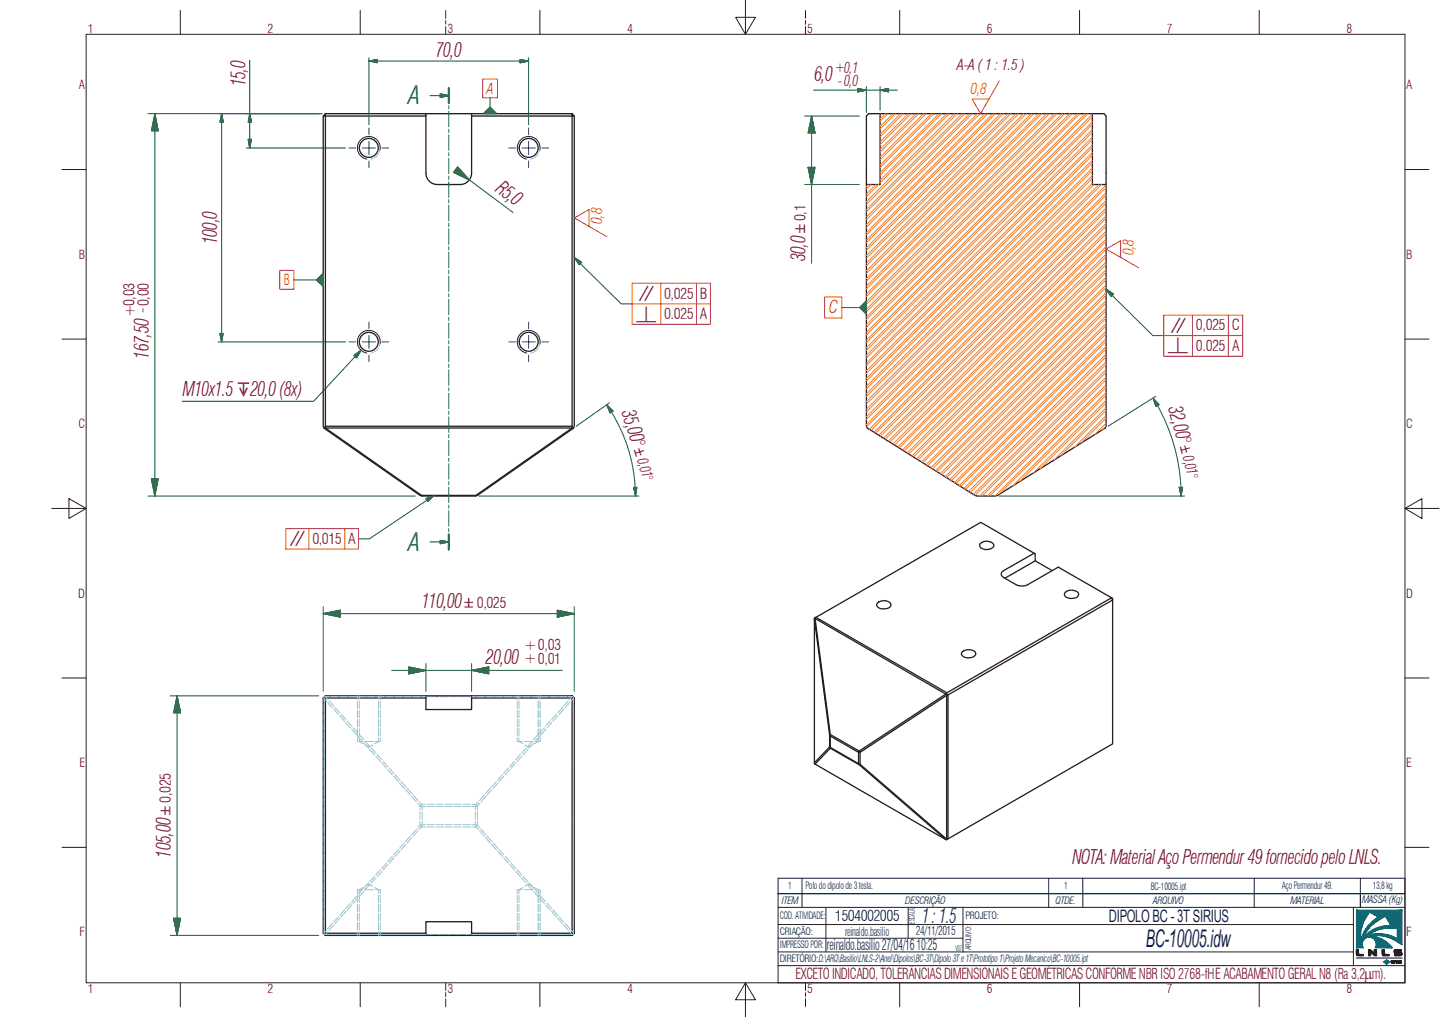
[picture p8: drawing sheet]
<svg xmlns="http://www.w3.org/2000/svg" width="297mm" height="210mm" viewBox="0 0 297 210" stroke-linecap="round" stroke-linejoin="round" font-family="sans-serif">
<defs><g id="words">
<g font-size="5.2" fill="#067a3f">
<text x="84.4" y="21.5">A</text>
<text x="84.4" y="113.6">A</text>
</g>
<text font-size="5" fill="#0c1c5b" x="236.4" y="195.4">BC-10005.idw</text>
<g font-size="4.1" fill="#750b37">
<text x="89.9" y="11.7">70,0</text>
<text x="50.7" y="17.8" transform="rotate(-90 50.7 17.8)">15,0</text>
<text x="168" y="16.7">6,0</text>
<text x="102" y="39.4" transform="rotate(37 102 39.4)">R5,0</text>
<text x="44.8" y="50.4" transform="rotate(-90 44.8 50.4)">100,0</text>
<text x="166.2" y="54" transform="rotate(-90 166.2 54)">30,0</text>
<text x="30.7" y="74" transform="rotate(-90 30.7 74)">167,50</text>
<text x="37.7" y="81.7">M10x1.5 ↧20,0 (8x)</text>
<text x="128.1" y="85" transform="rotate(73 128.1 85)">35,00°</text>
<text x="240.9" y="84.3" transform="rotate(74 240.9 84.3)">32,00°</text>
<text x="87" y="125.4">110,00</text>
<text x="100.2" y="137.1">20,00</text>
<text x="35.3" y="177" transform="rotate(-90 35.3 177)">105,00</text>
<text x="221.2" y="178.4">NOTA: Material Aço Permendur 49 fornecido pelo LNLS.</text>
</g>
<text font-size="4.1" fill="#0c1c5b" x="190.2" y="190.4">1 :1.5</text>
<text font-size="3.6" fill="#ee1d23" x="171" y="64.7">C</text>
<text font-size="3.5" fill="#0c1c5b" x="228.7" y="190.3">DIPOLO BC - 3T SIRIUS</text>
<g font-size="3.1" fill="#750b37">
<text x="172.2" y="14.9">+0,1</text>
<text x="172.8" y="17.8">-0,0</text>
</g>
<g font-size="3.1" fill="#750c38">
<text x="197.5" y="14.3">A-A ( 1 : 1.5 )</text>
<text x="27.7" y="65.4" transform="rotate(-90 27.7 65.4)">+0,03</text>
<text x="30.3" y="64.7" transform="rotate(-90 30.3 64.7)">-0,00</text>
<text x="137" y="61.6">0,025</text>
<text x="137" y="65.9">0.025</text>
<text x="144.4" y="61.6">B</text>
<text x="144.4" y="65.9">A</text>
<text x="246.7" y="68.2">0,025</text>
<text x="254.1" y="68.2">C</text>
<text x="246.7" y="72.5">0.025</text>
<text x="254.1" y="72.5">A</text>
<text x="64.4" y="112.3">0,015</text>
<text x="71.8" y="112.3">A</text>
<text x="108.1" y="136.8">+0,01</text>
<text x="108.1" y="134.2">+0,03</text>
<text x="164.1" y="202.1">EXCETO INDICADO, TOLERÂNCIAS DIMENSIONAIS E GEOMÉTRICAS CONFORMENBR ISO 2768-fHE ACABAMENTO GERALN8 (Ra 3,2mm).</text>
</g>
<g font-size="3.1" fill="#ee1d23">
<text x="100.4" y="19.3">A</text>
<text x="200.2" y="19.5">0,8</text>
<text x="124.2" y="46.3" transform="rotate(-90 124.2 46.3)">0,8</text>
<text x="233.9" y="52.7" transform="rotate(-90 233.9 52.7)">0,8</text>
<text x="58.6" y="58.8">B</text>
</g>
<g font-size="3.1" fill="#0c1c5b">
<text x="172.2" y="190.1">1504002005</text>
<text x="170.5" y="196">reinaldo.basilio 27/04/16 10:25</text>
</g>
<g font-size="2.8" fill="#750c38">
<text x="166.2" y="48.2" transform="rotate(-90 166.2 48.2)">±0,1</text>
<text x="131.6" y="62.2">∥</text>
<text x="131.1" y="66.4">⟂</text>
<text x="241.4" y="68.7">∥</text>
<text x="240.8" y="72.9">⟂</text>
<text x="59.7" y="112.8">∥</text>
<text x="95.8" y="125.4">±0,025</text>
<text x="35.3" y="168.2" transform="rotate(-90 35.3 168.2)">±0,025</text>
</g>
<g font-size="2.8" fill="#750b37">
<text x="130.7" y="92.9" transform="rotate(73 130.7 92.9)">±0,01°</text>
<text x="243.3" y="92.3" transform="rotate(74 243.3 92.3)">±0,01°</text>
</g>
<g font-size="2.6" fill="#750c38">
<text x="18.1" y="6.8">1</text>
<text x="55.2" y="6.8">2</text>
<text x="92.3" y="6.8">3</text>
<text x="129.4" y="6.8">4</text>
<text x="166.5" y="6.8">5</text>
<text x="203.6" y="6.8">6</text>
<text x="240.7" y="6.8">7</text>
<text x="277.7" y="6.8">8</text>
<text x="16.3" y="18.4">A</text>
<text x="290.1" y="18.4">A</text>
<text x="16.3" y="53.4">B</text>
<text x="290.1" y="53.4">B</text>
<text x="16.2" y="88.4">C</text>
<text x="290.1" y="88.4">C</text>
<text x="16.2" y="123.3">D</text>
<text x="290.1" y="123.3">D</text>
<text x="16.4" y="158.3">E</text>
<text x="290.1" y="158.3">E</text>
<text x="16.4" y="193.3">F</text>
<text x="290.1" y="193.3">F</text>
<text x="18.1" y="204.9">1</text>
<text x="55.2" y="204.9">2</text>
<text x="92.3" y="204.9">3</text>
<text x="129.4" y="204.9">4</text>
<text x="166.5" y="204.9">5</text>
<text x="203.6" y="204.9">6</text>
<text x="240.7" y="204.9">7</text>
<text x="277.7" y="204.9">8</text>
</g>
<g font-size="2.6" fill="#0c1c5b">
<text x="174.3" y="193.1">reinaldo.basilio</text>
<text x="188.9" y="193">24/11/2015</text>
</g>
<g font-size="2.1" fill="#0c1c5b">
<text x="162.6" y="183.6">1</text>
<text x="166.2" y="183.6">Polo do dipolo de 3 tesla.</text>
<text x="219.5" y="183.6">1</text>
<text x="237.4" y="183.6">BC-10005.ipt</text>
<text x="264.4" y="183.6">Aço Permendur 49.</text>
<text x="283.2" y="183.6">13,8 kg</text>
<text x="160.9" y="189.7">COD. ATIVIDADE:</text>
<text x="161.3" y="186.6">ITEM</text>
<text x="186.7" y="186.5">DESCRIÇÃO</text>
<text x="199.1" y="189.7">PROJETO:</text>
<text x="217.8" y="186.6">QTDE.</text>
<text x="237.9" y="186.6">ARQUIVO</text>
<text x="266.2" y="186.6">MATERIAL</text>
<text x="281" y="186.4">MASSA (Kg)</text>
<text x="160.9" y="192.9">CRIAÇÃO:</text>
<text x="160.9" y="195.8">IMPRESSO POR:</text>
<text x="160.9" y="198.6">DIRETÓRIO:D:\ARQ\Basilio\LNLS-2\Anel\Dipolos\BC-3T\Dipolo 3Te 1T\Prototipo 1\Projeto Mecanico\BC-10005.ipt</text>
</g>
<text font-size="1.6" fill="#0c1c5b" x="188.7" y="190.7" transform="rotate(-90 188.7 190.7)">ESCALA:</text>
<g font-size="1.5" fill="#0c1c5b">
<text x="197.1" y="196.2">V37</text>
<text x="200.3" y="196.2" transform="rotate(-90 200.3 196.2)">ARQUIVO:</text>
</g>
</g></defs>
<g fill="none" stroke="#231f20" stroke-width=".27">
<path d="M66.7 24v64l.2 .3M67.1 23.5v.5h-.4zM67.1 24v64l-.2 .3M67.1 23.5h20.8v.5h-20.8M87.9 35.7a2.36 2.36 0 0 0 2.3 2.4M87.9 23.5h9.4M87.9 24v11.7M97.3 23.5h20.7v.5h.5l-.5-.5M97.3 23.5v.5h20.7v64l.3 .3M97.3 35.7a2.36 2.36 0 0 1-2.4 2.4h-4.7M97.3 24v11.7M118.5 24v64l-.2 .3"/>
<path d="M181.5 23.5h43.8v14.6h2.9v49.9l-.2 .3-22.2 13.9-.5 .2h-3.7l-.5-.2-22.2-13.9-.2-.3v-49.9h2.8zM181.5 23.5h-2.3l-.5 .5v14.1M225.3 23.5h2.4l.5 .5v14.1M66.8 88.3l19.8 13.9 .5 .2-.5-.2M66.9 88.3h51.3M67.1 88.3l19.9 13.9h11.2l19.8-13.9M67.1 88h50.9M118.3 88.3l-19.8 13.9-.5 .2 .5-.2M87.1 102.4h10.9M202.2 112.2a1.99 1.99 0 0 1 2.8 .1 1.05 1.05 0 0 1-1.4 1.1h-.4a1 1 0 0 1-1.1-1zM213.3 114.2l-6.3 3.6a.77 .77 0 0 0-.5 .7 .77 .77 0 0 0 .5 .7l2.9 1.6 1.3 .1 .9-.3 6.2-3.5 11 6.3-34 19.6v.4M213.3 114.2l-11-6.4-34 19.6"/>
<path d="M213.3 114.2l.2 .1v1.5l3.5 2M213.5 115.8l-6.2 3.5M168.1 127.6l27 15.7M168.1 127.6l-.1 .2 3.1 23.9 .2-.1-3.2-24M168.3 127.4l-.2 .2M168.3 127.4l27 15.6M181 124.5a1.94 1.94 0 0 1 2.7 .1 .84 .84 0 0 1-.9 1 1.65 1.65 0 0 1-2-.6zM198.5 134.6a2 2 0 0 1 2.7 .1 1.07 1.07 0 0 1-1.4 1.1 1.18 1.18 0 0 1-1.5-1zM219.7 122.3a2 2 0 0 1 2.8 .1 .87 .87 0 0 1-1 1.1 1.74 1.74 0 0 1-2-.7zM229.3 123.4l.2 .1v.3zM229.5 123.8l-34 19.6h-.2M229.5 123.8v29.7l-34.3 19.8-27.2-15.8v-29.7"/>
<path d="M66.7 144.1l.4-.5v.5zM66.7 144.1v48.5M67.1 143.6h20.8v.5h-20.8v48.5h20.8v.5h-20.8M87.9 144.1v2.3h9.4v-2.3M87.9 143.6h30.1M97.3 144.1h20.7v48.5h-20.7M97.3 143.6v.5M118 143.6l.5 .5h-.5zM118.5 144.1v48.5l-.5 .5v-.5h.5M168 157.4l3.1-3.2v-2.5l.2 .2v-.3l5.9 3.4-.1 .3h.3v2.5l-.3-.2 .1 .2h.2l17.9 15.4M168.1 157.7l3.2-3.3 5.9 3.4 17.9 15.5M171.1 154.2l.2 .2z"/>
<path d="M171.3 151.9l5.8 3.4v2.3l-5.8-3.3zM195.2 143.3l-18 11.7 .2 .3 17.9-11.9M195.3 143.5v29.8M195.5 143.4v29.7M66.7 192.6h.4v.5zM87.9 192.6v-2.4h9.4v2.4M87.9 193.1h9.4M97.3 192.6v.5h20.7"/>
<circle cx="76.1" cy="30.5" r="1.95"/>
<circle cx="109.1" cy="30.5" r="1.95"/>
<circle cx="76.1" cy="70.5" r="1.95"/>
<circle cx="109.1" cy="70.5" r="1.95"/>
</g>
<path d="M78.4 30.9a2.36 2.36 0 0 0-1.9-2.7 2.36 2.36 0 0 0-2.7 1.9 2.36 2.36 0 0 0 1.9 2.7M111.4 30.9a2.36 2.36 0 0 0-1.9-2.7 2.36 2.36 0 0 0-2.8 1.9 2.36 2.36 0 0 0 1.9 2.7M78.4 71a2.36 2.36 0 0 0-1.9-2.8 2.36 2.36 0 0 0-2.7 1.9 2.36 2.36 0 0 0 1.9 2.8M111.4 71a2.36 2.36 0 0 0-1.9-2.8 2.36 2.36 0 0 0-2.8 1.9 2.36 2.36 0 0 0 1.9 2.8" fill="none" stroke="#231f20" stroke-width=".21"/>
<g fill="none" stroke="#8bbee7" stroke-width=".21">
<path d="M77 32.7l-.5 .1M78.1 31.7l-.8 .8M78.4 30.9l-.1 .6M110 32.7l-.5 .1M111.1 31.7l-.9 .8M111.4 30.9l-.2 .6M77 72.7l-.5 .2M78.1 71.8l-.8 .8M78.4 71l-.1 .5M110 72.7l-.5 .2M111.1 71.8l-.9 .8M111.4 71l-.2 .5"/>
<path d="M66.8 143.9v.1M66.9 144.2l.5 .5M66.9 144.1v.8M66.9 145.3v1.5M66.9 147.3v1.5M66.9 149.2v1.5M66.9 151.1v1.5M66.9 153v1.6M66.9 155v1.5M66.9 156.9v1.6M66.9 158.9v1.5M66.9 143.8h.1"/>
<path d="M67.1 143.8h.8M67.1 143.8l.5 .6M67.6 145l1 1.1M67.9 144.6l1 1.2M68.2 143.8h1.6M68.8 146.4l1 1.1M69.1 146l1 1.1M70.1 147.7l1 1.2M70.1 143.8h1.6M70.4 147.4l.9 1.1M71.3 149.1l1 1.2M71.6 148.8l1 1.1"/>
<path d="M72 143.8h1.5M72.6 150.5l.9 1.1M72.8 150.2l1 1.1M73.7 150.4l.1 1.5 1 1.1M73.7 143.6v.8M73.7 144.7v1.6M73.7 146.6v1.5M73.7 148.5v1.5M73.7 152.3v.7h1M73.9 143.8h1.5M74.1 151.6l1 1.1M74.1 152.3v.7l.8 .5"/>
<path d="M74.1 143.6v.8M74.1 144.7v1.6M74.1 146.6v1.5M74.1 148.5v1.5M74.1 150.4v1.5M75 153.3l1 1.1M75.2 153h1.8M75.3 152.9l1 1.2M75.3 153.8l.8 .4 .8-.4M75.8 143.8h1.5M76.2 154.7l1.1 1.1M76.5 154.3l1 1.2"/>
<path d="M77.5 156l1 1.2M77.7 143.8h1.5M77.8 155.7l1 1.2M78.1 152.3v.7l-.8 .5M78.1 143.6v.8M78.1 144.7v1.6M78.1 146.6v1.5M78.1 148.5v1.5M78.1 150.4v1.5M78.4 143.6v.8M78.4 144.7v1.6M78.4 146.6v1.5"/>
<path d="M78.4 148.5v1.5M78.4 150.4v1.5M78.4 152.3v.7h-.9M78.7 157.4l1 1.2M79 157.1l1 1.1M79.6 143.8h1.5M80 158.8l.9 1.1M80.3 158.5l1 1.1M81.4 143.8h1.6M81.5 159.9l1 1.1M83.3 143.8h1.5M85.2 143.8h1.5"/>
<path d="M87.1 143.8h1.5M89 143.8h1.5M90.9 143.8h1.5M92.7 143.8h1.6M94.6 143.8h1.6M96.5 143.8h1.5M98.4 143.8h1.5M100.3 143.8h1.5M102.2 143.8h1.5M103.6 159.9l-1 1.1M104.1 143.8h1.5M104.9 158.5l-1 1.1"/>
<path d="M105.2 158.8l-1 1.1M105.9 143.8h1.6M106.1 157.1l-1 1.1M106.4 157.4l-1 1.2M106.7 152.3v.7h.9M106.7 143.6v.8M106.7 144.7v1.6M106.7 146.6v1.5M106.7 148.5v1.5M106.7 150.4v1.5M107.1 152.3v.7l.8 .5M107.1 143.6v.8"/>
<path d="M107.1 144.7v1.6M107.1 146.6v1.5M107.1 148.5v1.5M107.1 150.4v1.5M107.3 155.7l-1 1.2M107.6 156l-.9 1.2M107.8 143.8h1.5M108.1 153h1.9M108.3 153.8l.7 .4 .8-.4M108.6 154.3l-1 1.2M108.9 154.7l-1 1.1M109.7 143.8h1.5"/>
<path d="M109.8 152.9l-.9 1.2M110.1 153.3l-1 1.1M111 152.3v.7l-.8 .5M111 143.6v.8M111 144.7v1.6M111 146.6v1.5M111 148.5v1.5M111 150.4v1.5M111.1 151.6l-1 1.1M111.4 150.4v1.5l-1 1.1M111.4 152.3v.7h-.9M111.4 143.6v.8"/>
<path d="M111.4 144.7v1.6M111.4 146.6v1.5M111.4 148.5v1.5M111.6 143.8h1.5M112.3 150.2l-1 1.1M112.6 150.5l-1 1.1M113.5 143.8h1.5M113.5 148.8l-1 1.1M113.8 149.1l-1 1.2M114.8 147.4l-1 1.1M115 147.7l-.9 1.2M115.4 143.8h1.5"/>
<path d="M116 146l-1 1.1M116.3 146.4l-1 1.1M117.2 143.8h.9M117.2 144.6l-.9 1.2M117.6 145l-1 1.1M118 143.8l-.5 .6M118.2 143.8h-.1M118.3 144.1v.8M118.3 145.3v1.5M118.3 147.3v1.5M118.3 149.2v1.5M118.3 151.1v1.5"/>
<path d="M118.3 153v1.6M118.3 155v1.5M118.3 156.9v1.6M118.3 158.9v1.5M118.3 144.2l-.5 .5M118.3 143.9v.1M66.9 160.8v1.5M66.9 162.7v1.6M66.9 164.7v1.5M66.9 166.6v1.6M66.9 168.5v1.6M66.9 170.4v1.6"/>
<path d="M66.9 172.4v1.5M66.9 174.4v1.5M66.9 176.3v1.5M66.9 178.2v1.5M78.5 179.5l-1 1.1M78.8 179.8l-1 1.1M79.7 178.1l-1 1.1M80 178.4l-1 1.2M80.9 176.7l-.9 1.2M81.2 160.2l1 1.1M81.3 177l-1 1.2M82.2 175.3l-1 1.2"/>
<path d="M82.4 161.6l1 1.1M82.5 175.7l-1 1.1M82.7 161.3l1 1.1M83.4 173.9l-1 1.2M83.7 163l1 1.1M83.7 174.3l-1 1.1M84 162.7l1 1.1M84.7 172.6l-1 1.1M84.9 164.4l1 1.1M85 172.9l-1 1.1M85.2 164.1l1 1.1M85.9 171.2l-1 1.1"/>
<path d="M86.2 165.8l.4 .5M86.2 171.5l-1 1.1M86.5 165.5l.5 .5M86.6 166.3l.2 .1M86.6 166.3v.8M86.6 167.5v1.6M86.6 169.6v.8l.2-.1M86.7 170.4h-.1l-.4 .5M86.7 166.2l-.1 .1M86.9 170.5l.1 .2M86.9 170.3l.2-.1-.1 .2M87 166l-.1 .1"/>
<path d="M87 166h.7M87 166v.2M87 170.7l-.5 .5M87 170.7h.7M87 170.5v.2M87 166.3l.1 .2-.2-.1M87.1 169.5v.7h.7M87.1 167.6v1.5M87.8 166.5h-.7v.7M88.1 166h1.5M88.1 170.7h1.5M88.2 166.5h1.5"/>
<path d="M88.2 170.2h1.5M90 166h1.4M90 170.7h1.4M90 166.5h1.5M90 170.2h1.5M91.8 166h1.5M91.8 170.7h1.5M91.8 166.5h1.5M91.8 170.2h1.5M93.6 166.5h1.5M93.6 170.2h1.5M93.7 166h1.5"/>
<path d="M93.7 170.7h1.5M95.5 166.5h1.5M95.5 170.2h1.5M95.6 166h1.5M95.6 170.7h1.5M97.3 166.5h.7M97.3 170.2h.7l.1 .2M97.4 170.7h.8M98 169.5v.7l.2 .1M98 166.5v.7M98 167.6v1.5M98.1 166.3l-.1 .2"/>
<path d="M98.1 170.5l.1 .2M98.2 170.7l.5 .5M98.2 166.4l-.2 .1M98.3 166.1l-.1-.1-.1 .2M98.3 170.5l-.1 .2M98.4 170.3l.1 .1M98.4 166.2l.1 .1M98.5 166.3l-.1 .1M98.5 170.4l.5 .5M98.5 166.3v.8M98.5 167.5v1.6M98.5 169.6v.8"/>
<path d="M98.5 170.4h-.1M98.7 165.5l-.5 .5h-.8M98.9 171.5l1 1.1M99 165.8l-.5 .5M99.2 171.2l1 1.1M99.9 164.1l-1 1.1M100.1 172.9l1 1.1M100.2 164.4l-1 1.1M100.5 172.6l1 1.1M101.1 162.7l-1 1.1M101.4 174.3l1 1.1M101.5 163l-1 1.1"/>
<path d="M101.7 173.9l1 1.2M102.4 161.3l-1 1.1M102.6 175.7l1 1.1M102.7 161.6l-1 1.1M102.9 175.3l1 1.2M103.9 177l1 1.2M103.9 160.2l-1 1.1M104.2 176.7l1 1.2M105.1 178.4l1 1.2M105.4 178.1l1 1.1M106.3 179.8l1 1.1M106.7 179.5l.9 1.1"/>
<path d="M118.3 160.8v1.5M118.3 162.7v1.6M118.3 164.7v1.5M118.3 166.6v1.6M118.3 168.5v1.6M118.3 170.4v1.6M118.3 172.4v1.5M118.3 174.4v1.5M118.3 176.3v1.5M118.3 178.2v1.5M66.9 180.1v1.6M66.9 182.1v1.5"/>
<path d="M66.9 184v1.6M66.9 185.9v1.6M66.9 187.9v1.5M66.9 189.8v1.6M66.9 191.8l-.1 .9M66.9 192.9h1M67.4 192l-.5 .5M67.6 192.3l-.5 .6M68.2 192.9h1.6M68.6 190.6l-1 1.1M68.9 190.9l-1 1.1M69.8 189.2l-1 1.1"/>
<path d="M70.1 189.5l-1 1.1M70.1 192.9h1.6M71.1 187.8l-1 1.1M71.3 188.1l-.9 1.1M72 192.9h1.5M72.3 186.4l-1 1.1M72.6 186.7l-1 1.2M73.5 185l-.9 1.2M73.7 186.6v1.6M73.7 188.5v1.6M73.7 190.4v1.5M73.7 192.3v.8"/>
<path d="M73.8 185.4l-1 1.1M73.9 192.9h1.5M74.1 184.8v1.5M74.1 186.6v1.6M74.1 188.5v1.6M74.1 190.4v1.5M74.1 192.3v.8M74.7 183.6h-1v.8M74.8 183.6l-1 1.2-.1 1.5M74.9 183.2l-.8 .4v.8M75.1 184l-1 1.1M75.2 183.6h1.8"/>
<path d="M75.3 182.9l.8-.4 .8 .4M75.8 192.9h1.5M76 182.2l-1 1.2M76.3 182.6l-1 1.1M77.3 180.9l-1.1 1.1M77.3 183.2l.8 .4v.8M77.5 183.6h.9v.8M77.5 181.2l-1 1.1M77.7 192.9h1.5M78.1 184.8v1.5M78.1 186.6v1.6M78.1 188.5v1.6"/>
<path d="M78.1 190.4v1.5M78.1 192.3v.8M78.4 184.8v1.5M78.4 186.6v1.6M78.4 188.5v1.6M78.4 190.4v1.5M78.4 192.3v.8M79.6 192.9h1.5M81.4 192.9h1.6M83.3 192.9h1.5M85.2 192.9h1.5M87.1 192.9h1.5"/>
<path d="M89 192.9h1.5M90.9 192.9h1.5M92.7 192.9h1.6M94.6 192.9h1.6M96.5 192.9h1.5M98.4 192.9h1.5M100.3 192.9h1.5M102.2 192.9h1.5M104.1 192.9h1.5M105.9 192.9h1.6M106.7 184.8v1.5M106.7 186.6v1.6"/>
<path d="M106.7 188.5v1.6M106.7 190.4v1.5M106.7 192.3v.8M107.1 184.8v1.5M107.1 186.6v1.6M107.1 188.5v1.6M107.1 190.4v1.5M107.1 192.3v.8M107.6 181.2l1 1.1M107.6 183.6h-.9v.8M107.8 192.9h1.5M107.9 183.2l-.8 .4v.8"/>
<path d="M107.9 180.9l1 1.1M108.1 183.6h1.9M108.3 182.9l.7-.4 .8 .4M108.9 182.6l.9 1.1M109.1 182.2l1 1.2M109.7 192.9h1.5M110.1 184l1 1.1M110.2 183.2l.8 .4v.8M110.4 183.6l1 1.2v1.5M110.5 183.6h.9v.8M111 184.8v1.5M111 186.6v1.6"/>
<path d="M111 188.5v1.6M111 190.4v1.5M111 192.3v.8M111.3 185.4l1 1.1M111.4 186.6v1.6M111.4 188.5v1.6M111.4 190.4v1.5M111.4 192.3v.8M111.6 192.9h1.5M111.6 185l1 1.2M112.5 186.7l1 1.2M112.8 186.4l1 1.1"/>
<path d="M113.5 192.9h1.5M113.8 188.1l1 1.1M114.1 187.8l.9 1.1M115 189.5l1 1.1M115.3 189.2l1 1.1M115.4 192.9h1.5M116.3 190.9l.9 1.1M116.6 190.6l1 1.1M117.2 192.9h1M117.5 192.3l.5 .6M117.8 192l.5 .5M118.3 180.1v1.6"/>
<path d="M118.3 182.1v1.5M118.3 184v1.6M118.3 185.9v1.6M118.3 187.9v1.5M118.3 189.8v1.6M118.3 191.8v.9"/>
</g>
<path d="M286.8 190.8l1.4 .8h-.2z" fill="#0971b6"/>
<path d="M286.8 190.8l1.4 .8h-.2z" fill="none" stroke="#0971b6" stroke-width=".21"/>
<path d="M286.8 190.8l1.2 .8z" fill="#0971b6"/>
<path d="M286.8 190.8l1.2 .8z" fill="none" stroke="#0971b6" stroke-width=".21"/>
<path d="M285.9 191.6l1-.6 1.1 .6z" fill="#0971b6"/>
<path d="M285.9 191.6l1-.6 1.1 .6z" fill="none" stroke="#0971b6" stroke-width=".21"/>
<path d="M285.9 191.6l.6-.6h.4z" fill="#0971b6"/>
<path d="M285.9 191.6l.6-.6h.4z" fill="none" stroke="#0971b6" stroke-width=".21"/>
<path d="M285.6 191.1l.9-.1-.6 .6z" fill="#0971b6"/>
<path d="M285.6 191.1l.9-.1-.6 .6z" fill="none" stroke="#0971b6" stroke-width=".21"/>
<path d="M288.2 191.6l1 3.3-1-1.2z" fill="#0971b6"/>
<path d="M288.2 191.6l1 3.3-1-1.2z" fill="none" stroke="#0971b6" stroke-width=".21"/>
<path d="M289.2 187.9v7l-1-3.3z" fill="#0971b6"/>
<path d="M289.2 187.9v7l-1-3.3z" fill="none" stroke="#0971b6" stroke-width=".21"/>
<path d="M289.2 187.9l-1 3.7-1.6-1.1z" fill="#0971b6"/>
<path d="M289.2 187.9l-1 3.7-1.6-1.1z" fill="none" stroke="#0971b6" stroke-width=".21"/>
<path d="M286.5 190.3l2.7-2.4-2.6 2.6z" fill="#0971b6"/>
<path d="M286.5 190.3l2.7-2.4-2.6 2.6z" fill="none" stroke="#0971b6" stroke-width=".21"/>
<path d="M286.4 190l2.8-2.1-2.7 2.4z" fill="#0971b6"/>
<path d="M286.4 190l2.8-2.1-2.7 2.4z" fill="none" stroke="#0971b6" stroke-width=".21"/>
<path d="M286.4 190l.1 .3z" fill="#0971b6"/>
<path d="M286.4 190l.1 .3z" fill="none" stroke="#0971b6" stroke-width=".21"/>
<path d="M287.8 193.5l.4 .2-.4 .4z" fill="#0971b6"/>
<path d="M287.8 193.5l.4 .2-.4 .4z" fill="none" stroke="#0971b6" stroke-width=".21"/>
<path d="M287.8 194.1l.4-.4-.3 .5z" fill="#0971b6"/>
<path d="M287.8 194.1l.4-.4-.3 .5z" fill="none" stroke="#0971b6" stroke-width=".21"/>
<path d="M288.2 193.7l-.1 .6-.2-.1z" fill="#0971b6"/>
<path d="M288.2 193.7l-.1 .6-.2-.1z" fill="none" stroke="#0971b6" stroke-width=".21"/>
<path d="M287.8 193.5v.6l-.2-.1z" fill="#0971b6"/>
<path d="M287.8 193.5v.6l-.2-.1z" fill="none" stroke="#0971b6" stroke-width=".21"/>
<path d="M287.7 193.5l-.1 .5z" fill="#0971b6"/>
<path d="M287.7 193.5l-.1 .5z" fill="none" stroke="#0971b6" stroke-width=".21"/>
<path d="M287.4 193.4l.3 .1-.1 .5z" fill="#0971b6"/>
<path d="M287.4 193.4l.3 .1-.1 .5z" fill="none" stroke="#0971b6" stroke-width=".21"/>
<path d="M287.4 193.4l.3 .1z" fill="#0971b6"/>
<path d="M287.4 193.4l.3 .1z" fill="none" stroke="#0971b6" stroke-width=".21"/>
<path d="M287.3 193.3l.1 .1z" fill="#0971b6"/>
<path d="M287.3 193.3l.1 .1z" fill="none" stroke="#0971b6" stroke-width=".21"/>
<path d="M287.3 193.3l.1 .1-.4 .3z" fill="#0971b6"/>
<path d="M287.3 193.3l.1 .1-.4 .3z" fill="none" stroke="#0971b6" stroke-width=".21"/>
<path d="M287 193.7l.4-.3 .2 .6z" fill="#0971b6"/>
<path d="M287 193.7l.4-.3 .2 .6z" fill="none" stroke="#0971b6" stroke-width=".21"/>
<path d="M287.1 193.2l.2 .1-.3 .4z" fill="#0971b6"/>
<path d="M287.1 193.2l.2 .1-.3 .4z" fill="none" stroke="#0971b6" stroke-width=".21"/>
<path d="M287.1 193.2l-.1 .5-.2-.1z" fill="#0971b6"/>
<path d="M287.1 193.2l-.1 .5-.2-.1z" fill="none" stroke="#0971b6" stroke-width=".21"/>
<path d="M286.8 193.6l.2 .1z" fill="#0971b6"/>
<path d="M286.8 193.6l.2 .1z" fill="none" stroke="#0971b6" stroke-width=".21"/>
<path d="M286.4 193l.7 .2-.7 .3z" fill="#0971b6"/>
<path d="M286.4 193l.7 .2-.7 .3z" fill="none" stroke="#0971b6" stroke-width=".21"/>
<path d="M286.4 193.5l.7-.3-.4 .4z" fill="#0971b6"/>
<path d="M286.4 193.5l.7-.3-.4 .4z" fill="none" stroke="#0971b6" stroke-width=".21"/>
<path d="M287.1 193.2l-.3 .4h-.1z" fill="#0971b6"/>
<path d="M287.1 193.2l-.3 .4h-.1z" fill="none" stroke="#0971b6" stroke-width=".21"/>
<path d="M285.8 192.8l.6 .2-.6 .3z" fill="#0971b6"/>
<path d="M285.8 192.8l.6 .2-.6 .3z" fill="none" stroke="#0971b6" stroke-width=".21"/>
<path d="M285.8 193.3l.6-.3-.4 .4z" fill="#0971b6"/>
<path d="M285.8 193.3l.6-.3-.4 .4z" fill="none" stroke="#0971b6" stroke-width=".21"/>
<path d="M286.4 193v.5l-.4-.1z" fill="#0971b6"/>
<path d="M286.4 193v.5l-.4-.1z" fill="none" stroke="#0971b6" stroke-width=".21"/>
<path d="M285.1 193.2l.7-.4v.5z" fill="#0971b6"/>
<path d="M285.1 193.2l.7-.4v.5z" fill="none" stroke="#0971b6" stroke-width=".21"/>
<path d="M284.9 192.7l.9 .1-.7 .4z" fill="#0971b6"/>
<path d="M284.9 192.7l.9 .1-.7 .4z" fill="none" stroke="#0971b6" stroke-width=".21"/>
<path d="M284.5 193.1l.4-.4 .2 .5z" fill="#0971b6"/>
<path d="M284.5 193.1l.4-.4 .2 .5z" fill="none" stroke="#0971b6" stroke-width=".21"/>
<path d="M283.6 192.7h1.3l-.4 .4z" fill="#0971b6"/>
<path d="M283.6 192.7h1.3l-.4 .4z" fill="none" stroke="#0971b6" stroke-width=".21"/>
<path d="M283.6 192.7l.9 .4h-1.1z" fill="#0971b6"/>
<path d="M283.6 192.7l.9 .4h-1.1z" fill="none" stroke="#0971b6" stroke-width=".21"/>
<path d="M283.2 192.8l.4-.1-.2 .4z" fill="#0971b6"/>
<path d="M283.2 192.8l.4-.1-.2 .4z" fill="none" stroke="#0971b6" stroke-width=".21"/>
<path d="M283.2 192.8l.2 .3-.4 .1z" fill="#0971b6"/>
<path d="M283.2 192.8l.2 .3-.4 .1z" fill="none" stroke="#0971b6" stroke-width=".21"/>
<path d="M282.8 192.9l.4-.1-.2 .4z" fill="#0971b6"/>
<path d="M282.8 192.9l.4-.1-.2 .4z" fill="none" stroke="#0971b6" stroke-width=".21"/>
<path d="M282.8 192.9l.2 .3-.6 .2z" fill="#0971b6"/>
<path d="M282.8 192.9l.2 .3-.6 .2z" fill="none" stroke="#0971b6" stroke-width=".21"/>
<path d="M282.2 193.1l.6-.2-.4 .5z" fill="#0971b6"/>
<path d="M282.2 193.1l.6-.2-.4 .5z" fill="none" stroke="#0971b6" stroke-width=".21"/>
<path d="M282.1 193.2l.1-.1 .2 .3z" fill="#0971b6"/>
<path d="M282.1 193.2l.1-.1 .2 .3z" fill="none" stroke="#0971b6" stroke-width=".21"/>
<path d="M282.1 193.2l.3 .2-.4 .1z" fill="#0971b6"/>
<path d="M282.1 193.2l.3 .2-.4 .1z" fill="none" stroke="#0971b6" stroke-width=".21"/>
<path d="M282 193.1v.4z" fill="#0971b6"/>
<path d="M282 193.1v.4z" fill="none" stroke="#0971b6" stroke-width=".21"/>
<path d="M281.6 193.2l.4-.1v.4z" fill="#0971b6"/>
<path d="M281.6 193.2l.4-.1v.4z" fill="none" stroke="#0971b6" stroke-width=".21"/>
<path d="M281.6 193.1h.4z" fill="#0971b6"/>
<path d="M281.6 193.1h.4z" fill="none" stroke="#0971b6" stroke-width=".21"/>
<path d="M282 192.7v.4h-.4z" fill="#0971b6"/>
<path d="M282 192.7v.4h-.4z" fill="none" stroke="#0971b6" stroke-width=".21"/>
<path d="M282 192.7l.2 .3-.2 .1z" fill="#0971b6"/>
<path d="M282 192.7l.2 .3-.2 .1z" fill="none" stroke="#0971b6" stroke-width=".21"/>
<path d="M282 192.7l.2 .3z" fill="#0971b6"/>
<path d="M282 192.7l.2 .3z" fill="none" stroke="#0971b6" stroke-width=".21"/>
<path d="M282.1 192.7l.2 .3z" fill="#0971b6"/>
<path d="M282.1 192.7l.2 .3z" fill="none" stroke="#0971b6" stroke-width=".21"/>
<path d="M282.1 192.7l.3 .2-.1 .1z" fill="#0971b6"/>
<path d="M282.1 192.7l.3 .2-.1 .1z" fill="none" stroke="#0971b6" stroke-width=".21"/>
<path d="M282 193.1l.2-.1z" fill="#0971b6"/>
<path d="M282 193.1l.2-.1z" fill="none" stroke="#0971b6" stroke-width=".21"/>
<path d="M282.5 192.9h.1" fill="none" stroke="#0971b6" stroke-width=".21"/>
<path d="M282.1 192.7l.4 .1z" fill="#0971b6"/>
<path d="M282.1 192.7l.4 .1z" fill="none" stroke="#0971b6" stroke-width=".21"/>
<path d="M282.3 192.5l.2 .3z" fill="#0971b6"/>
<path d="M282.3 192.5l.2 .3z" fill="none" stroke="#0971b6" stroke-width=".21"/>
<path d="M282.2 192.6l.3 .2z" fill="#0971b6"/>
<path d="M282.2 192.6l.3 .2z" fill="none" stroke="#0971b6" stroke-width=".21"/>
<path d="M282.1 192.7l.1-.1 .3 .2z" fill="#0971b6"/>
<path d="M282.1 192.7l.1-.1 .3 .2z" fill="none" stroke="#0971b6" stroke-width=".21"/>
<path d="M282.3 192.5l.3 .2-.1 .1z" fill="#0971b6"/>
<path d="M282.3 192.5l.3 .2-.1 .1z" fill="none" stroke="#0971b6" stroke-width=".21"/>
<path d="M282.3 192.5l.1-.1 .2 .3z" fill="#0971b6"/>
<path d="M282.3 192.5l.1-.1 .2 .3z" fill="none" stroke="#0971b6" stroke-width=".21"/>
<path d="M282.3 192.5h.1" fill="none" stroke="#0971b6" stroke-width=".21"/>
<path d="M282.4 192.4l.3 .3z" fill="#0971b6"/>
<path d="M282.4 192.4l.3 .3z" fill="none" stroke="#0971b6" stroke-width=".21"/>
<path d="M282.5 192.3l.2 .4-.3-.3z" fill="#0971b6"/>
<path d="M282.5 192.3l.2 .4-.3-.3z" fill="none" stroke="#0971b6" stroke-width=".21"/>
<path d="M282.4 192.4l.1-.1z" fill="#0971b6"/>
<path d="M282.4 192.4l.1-.1z" fill="none" stroke="#0971b6" stroke-width=".21"/>
<path d="M282.5 192.3l.4 .2-.2 .2z" fill="#0971b6"/>
<path d="M282.5 192.3l.4 .2-.2 .2z" fill="none" stroke="#0971b6" stroke-width=".21"/>
<path d="M282.5 192.3h.1l.3 .2z" fill="#0971b6"/>
<path d="M282.5 192.3h.1l.3 .2z" fill="none" stroke="#0971b6" stroke-width=".21"/>
<path d="M282.7 192.2l.2 .3z" fill="#0971b6"/>
<path d="M282.7 192.2l.2 .3z" fill="none" stroke="#0971b6" stroke-width=".21"/>
<path d="M282.7 192.2l.2 .3z" fill="#0971b6"/>
<path d="M282.7 192.2l.2 .3z" fill="none" stroke="#0971b6" stroke-width=".21"/>
<path d="M282.8 192.2l.1-.1v.4z" fill="#0971b6"/>
<path d="M282.8 192.2l.1-.1v.4z" fill="none" stroke="#0971b6" stroke-width=".21"/>
<path d="M282.9 192.1l.3 .3-.3 .1z" fill="#0971b6"/>
<path d="M282.9 192.1l.3 .3-.3 .1z" fill="none" stroke="#0971b6" stroke-width=".21"/>
<path d="M282.9 192l.3 .4z" fill="#0971b6"/>
<path d="M282.9 192l.3 .4z" fill="none" stroke="#0971b6" stroke-width=".21"/>
<path d="M282.9 192l.2-.1 .1 .5z" fill="#0971b6"/>
<path d="M282.9 192l.2-.1 .1 .5z" fill="none" stroke="#0971b6" stroke-width=".21"/>
<path d="M283.1 191.9l.3 .4-.2 .1z" fill="#0971b6"/>
<path d="M283.1 191.9l.3 .4-.2 .1z" fill="none" stroke="#0971b6" stroke-width=".21"/>
<path d="M283.1 191.9l.4 .4z" fill="#0971b6"/>
<path d="M283.1 191.9l.4 .4z" fill="none" stroke="#0971b6" stroke-width=".21"/>
<path d="M283.1 191.9l.5 .3-.1 .1z" fill="#0971b6"/>
<path d="M283.1 191.9l.5 .3-.1 .1z" fill="none" stroke="#0971b6" stroke-width=".21"/>
<path d="M283.1 191.9l.5-.2v.5z" fill="#0971b6"/>
<path d="M283.1 191.9l.5-.2v.5z" fill="none" stroke="#0971b6" stroke-width=".21"/>
<path d="M283.6 191.7l.2 .5h-.2z" fill="#0971b6"/>
<path d="M283.6 191.7l.2 .5h-.2z" fill="none" stroke="#0971b6" stroke-width=".21"/>
<path d="M283.6 191.7l.4 .3-.2 .2z" fill="#0971b6"/>
<path d="M283.6 191.7l.4 .3-.2 .2z" fill="none" stroke="#0971b6" stroke-width=".21"/>
<path d="M283.9 191.6l.6 .3-.5 .1z" fill="#0971b6"/>
<path d="M283.9 191.6l.6 .3-.5 .1z" fill="none" stroke="#0971b6" stroke-width=".21"/>
<path d="M283.8 191.6h.1l.1 .4z" fill="#0971b6"/>
<path d="M283.8 191.6h.1l.1 .4z" fill="none" stroke="#0971b6" stroke-width=".21"/>
<path d="M283.6 191.7l.2-.1 .2 .4z" fill="#0971b6"/>
<path d="M283.6 191.7l.2-.1 .2 .4z" fill="none" stroke="#0971b6" stroke-width=".21"/>
<path d="M284.8 191.3l.3 .4-.6 .2z" fill="#0971b6"/>
<path d="M284.8 191.3l.3 .4-.6 .2z" fill="none" stroke="#0971b6" stroke-width=".21"/>
<path d="M284.6 191.3h.2l-.3 .6z" fill="#0971b6"/>
<path d="M284.6 191.3h.2l-.3 .6z" fill="none" stroke="#0971b6" stroke-width=".21"/>
<path d="M284.1 191.5l.5-.2-.1 .6z" fill="#0971b6"/>
<path d="M284.1 191.5l.5-.2-.1 .6z" fill="none" stroke="#0971b6" stroke-width=".21"/>
<path d="M285.3 191.2l.6 .4-.8 .1z" fill="#0971b6"/>
<path d="M285.3 191.2l.6 .4-.8 .1z" fill="none" stroke="#0971b6" stroke-width=".21"/>
<path d="M285.1 191.2h.2l-.2 .5z" fill="#0971b6"/>
<path d="M285.1 191.2h.2l-.2 .5z" fill="none" stroke="#0971b6" stroke-width=".21"/>
<path d="M284.8 191.3l.3-.1v.5z" fill="#0971b6"/>
<path d="M284.8 191.3l.3-.1v.5z" fill="none" stroke="#0971b6" stroke-width=".21"/>
<path d="M281.2 193.6h.1" fill="none" stroke="#0971b6" stroke-width=".21"/>
<path d="M281 193.2l.2 .4z" fill="#0971b6"/>
<path d="M281 193.2l.2 .4z" fill="none" stroke="#0971b6" stroke-width=".21"/>
<path d="M281 193.2l.2 .4-.4 .4z" fill="#0971b6"/>
<path d="M281 193.2l.2 .4-.4 .4z" fill="none" stroke="#0971b6" stroke-width=".21"/>
<path d="M281 193.2l.3 .1-.1 .2z" fill="#0971b6"/>
<path d="M281 193.2l.3 .1-.1 .2z" fill="none" stroke="#0971b6" stroke-width=".21"/>
<path d="M281 193.2h.4z" fill="#0971b6"/>
<path d="M281 193.2h.4z" fill="none" stroke="#0971b6" stroke-width=".21"/>
<path d="M281.1 193.1l.3 .1h-.4z" fill="#0971b6"/>
<path d="M281.1 193.1l.3 .1h-.4z" fill="none" stroke="#0971b6" stroke-width=".21"/>
<path d="M281.2 192.8l.2 .4-.3-.1z" fill="#0971b6"/>
<path d="M281.2 192.8l.2 .4-.3-.1z" fill="none" stroke="#0971b6" stroke-width=".21"/>
<path d="M281.2 192.8l.5-.2-.3 .6z" fill="#0971b6"/>
<path d="M281.2 192.8l.5-.2-.3 .6z" fill="none" stroke="#0971b6" stroke-width=".21"/>
<path d="M281.2 192.6h.5l-.5 .2z" fill="#0971b6"/>
<path d="M281.2 192.6h.5l-.5 .2z" fill="none" stroke="#0971b6" stroke-width=".21"/>
<path d="M281.3 192.5l.4 .1h-.5z" fill="#0971b6"/>
<path d="M281.3 192.5l.4 .1h-.5z" fill="none" stroke="#0971b6" stroke-width=".21"/>
<path d="M281.3 192.5h.4z" fill="#0971b6"/>
<path d="M281.3 192.5h.4z" fill="none" stroke="#0971b6" stroke-width=".21"/>
<path d="M281.4 192.2l.3 .3h-.4z" fill="#0971b6"/>
<path d="M281.4 192.2l.3 .3h-.4z" fill="none" stroke="#0971b6" stroke-width=".21"/>
<path d="M281.4 192.2l.5 .1-.2 .2z" fill="#0971b6"/>
<path d="M281.4 192.2l.5 .1-.2 .2z" fill="none" stroke="#0971b6" stroke-width=".21"/>
<path d="M281.4 192.2l.5 .1z" fill="#0971b6"/>
<path d="M281.4 192.2l.5 .1z" fill="none" stroke="#0971b6" stroke-width=".21"/>
<path d="M281.6 191.9l.4 .3-.1 .1z" fill="#0971b6"/>
<path d="M281.6 191.9l.4 .3-.1 .1z" fill="none" stroke="#0971b6" stroke-width=".21"/>
<path d="M281.6 192l.3 .3z" fill="#0971b6"/>
<path d="M281.6 192l.3 .3z" fill="none" stroke="#0971b6" stroke-width=".21"/>
<path d="M281.6 192l.3 .3-.5-.1z" fill="#0971b6"/>
<path d="M281.6 192l.3 .3-.5-.1z" fill="none" stroke="#0971b6" stroke-width=".21"/>
<path d="M281.6 191.9l.4 .2z" fill="#0971b6"/>
<path d="M281.6 191.9l.4 .2z" fill="none" stroke="#0971b6" stroke-width=".21"/>
<path d="M281.6 191.9l.4 .1z" fill="#0971b6"/>
<path d="M281.6 191.9l.4 .1z" fill="none" stroke="#0971b6" stroke-width=".21"/>
<path d="M281.6 191.9h.5z" fill="#0971b6"/>
<path d="M281.6 191.9h.5z" fill="none" stroke="#0971b6" stroke-width=".21"/>
<path d="M282.2 191.9h-.1z" fill="#0971b6"/>
<path d="M282.2 191.9h-.1z" fill="none" stroke="#0971b6" stroke-width=".21"/>
<path d="M281.8 191.7l.4 .2h-.1z" fill="#0971b6"/>
<path d="M281.8 191.7l.4 .2h-.1z" fill="none" stroke="#0971b6" stroke-width=".21"/>
<path d="M281.7 191.8l.1-.1 .3 .2z" fill="#0971b6"/>
<path d="M281.7 191.8l.1-.1 .3 .2z" fill="none" stroke="#0971b6" stroke-width=".21"/>
<path d="M282.2 191.8h.1" fill="none" stroke="#0971b6" stroke-width=".21"/>
<path d="M281.9 191.5l.3 .4z" fill="#0971b6"/>
<path d="M281.9 191.5l.3 .4z" fill="none" stroke="#0971b6" stroke-width=".21"/>
<path d="M281.8 191.6l.1-.1 .3 .4z" fill="#0971b6"/>
<path d="M281.8 191.6l.1-.1 .3 .4z" fill="none" stroke="#0971b6" stroke-width=".21"/>
<path d="M282.3 191.6l-.1 .2z" fill="#0971b6"/>
<path d="M282.3 191.6l-.1 .2z" fill="none" stroke="#0971b6" stroke-width=".21"/>
<path d="M281.9 191.5l.4 .1-.1 .2z" fill="#0971b6"/>
<path d="M281.9 191.5l.4 .1-.1 .2z" fill="none" stroke="#0971b6" stroke-width=".21"/>
<path d="M282.3 191.6l.2-.1z" fill="#0971b6"/>
<path d="M282.3 191.6l.2-.1z" fill="none" stroke="#0971b6" stroke-width=".21"/>
<path d="M282 191.4l.5 .1-.2 .1z" fill="#0971b6"/>
<path d="M282 191.4l.5 .1-.2 .1z" fill="none" stroke="#0971b6" stroke-width=".21"/>
<path d="M282 191.4l.3 .2-.4-.1z" fill="#0971b6"/>
<path d="M282 191.4l.3 .2-.4-.1z" fill="none" stroke="#0971b6" stroke-width=".21"/>
<path d="M282.2 191.1l.5 .2-.2 .2z" fill="#0971b6"/>
<path d="M282.2 191.1l.5 .2-.2 .2z" fill="none" stroke="#0971b6" stroke-width=".21"/>
<path d="M282.2 191.1l.3 .4-.4-.2z" fill="#0971b6"/>
<path d="M282.2 191.1l.3 .4-.4-.2z" fill="none" stroke="#0971b6" stroke-width=".21"/>
<path d="M282.1 191.3l.4 .2-.5-.1z" fill="#0971b6"/>
<path d="M282.1 191.3l.4 .2-.5-.1z" fill="none" stroke="#0971b6" stroke-width=".21"/>
<path d="M282 191.4h.1" fill="none" stroke="#0971b6" stroke-width=".21"/>
<path d="M282.2 191.1l.5 .1z" fill="#0971b6"/>
<path d="M282.2 191.1l.5 .1z" fill="none" stroke="#0971b6" stroke-width=".21"/>
<path d="M282.3 191l.4 .2z" fill="#0971b6"/>
<path d="M282.3 191l.4 .2z" fill="none" stroke="#0971b6" stroke-width=".21"/>
<path d="M282.4 190.9l.3 .3-.4-.2z" fill="#0971b6"/>
<path d="M282.4 190.9l.3 .3-.4-.2z" fill="none" stroke="#0971b6" stroke-width=".21"/>
<path d="M282.4 190.9l.5 .1-.2 .2z" fill="#0971b6"/>
<path d="M282.4 190.9l.5 .1-.2 .2z" fill="none" stroke="#0971b6" stroke-width=".21"/>
<path d="M282.4 190.9l.5 .1z" fill="#0971b6"/>
<path d="M282.4 190.9l.5 .1z" fill="none" stroke="#0971b6" stroke-width=".21"/>
<path d="M282.4 190.9l.5 .1z" fill="#0971b6"/>
<path d="M282.4 190.9l.5 .1z" fill="none" stroke="#0971b6" stroke-width=".21"/>
<path d="M282.4 190.9l.7-.1-.2 .2z" fill="#0971b6"/>
<path d="M282.4 190.9l.7-.1-.2 .2z" fill="none" stroke="#0971b6" stroke-width=".21"/>
<path d="M283.1 190.8l.2-.2z" fill="#0971b6"/>
<path d="M283.1 190.8l.2-.2z" fill="none" stroke="#0971b6" stroke-width=".21"/>
<path d="M283 190.3l.3 .3-.2 .2z" fill="#0971b6"/>
<path d="M283 190.3l.3 .3-.2 .2z" fill="none" stroke="#0971b6" stroke-width=".21"/>
<path d="M282.4 190.9l.6-.6 .1 .5z" fill="#0971b6"/>
<path d="M282.4 190.9l.6-.6 .1 .5z" fill="none" stroke="#0971b6" stroke-width=".21"/>
<path d="M283.3 190.6l.1-.1z" fill="#0971b6"/>
<path d="M283.3 190.6l.1-.1z" fill="none" stroke="#0971b6" stroke-width=".21"/>
<path d="M283.1 190.2l.3 .3-.1 .1z" fill="#0971b6"/>
<path d="M283.1 190.2l.3 .3-.1 .1z" fill="none" stroke="#0971b6" stroke-width=".21"/>
<path d="M283 190.3l.3 .3z" fill="#0971b6"/>
<path d="M283 190.3l.3 .3z" fill="none" stroke="#0971b6" stroke-width=".21"/>
<path d="M283.4 190.5h.1z" fill="#0971b6"/>
<path d="M283.4 190.5h.1z" fill="none" stroke="#0971b6" stroke-width=".21"/>
<path d="M283.1 190.2l.4 .3h-.1z" fill="#0971b6"/>
<path d="M283.1 190.2l.4 .3h-.1z" fill="none" stroke="#0971b6" stroke-width=".21"/>
<path d="M283.5 190.5l.2-.2z" fill="#0971b6"/>
<path d="M283.5 190.5l.2-.2z" fill="none" stroke="#0971b6" stroke-width=".21"/>
<path d="M283.3 190.1l.4 .2-.2 .2z" fill="#0971b6"/>
<path d="M283.3 190.1l.4 .2-.2 .2z" fill="none" stroke="#0971b6" stroke-width=".21"/>
<path d="M283.1 190.2l.2-.1 .2 .4z" fill="#0971b6"/>
<path d="M283.1 190.2l.2-.1 .2 .4z" fill="none" stroke="#0971b6" stroke-width=".21"/>
<path d="M283.2 190.1l-.1 .1z" fill="#0971b6"/>
<path d="M283.2 190.1l-.1 .1z" fill="none" stroke="#0971b6" stroke-width=".21"/>
<path d="M283.7 190.3l.1-.1z" fill="#0971b6"/>
<path d="M283.7 190.3l.1-.1z" fill="none" stroke="#0971b6" stroke-width=".21"/>
<path d="M283.5 189.9l.3 .3-.1 .1z" fill="#0971b6"/>
<path d="M283.5 189.9l.3 .3-.1 .1z" fill="none" stroke="#0971b6" stroke-width=".21"/>
<path d="M283.5 189.9l.2 .4-.3-.3z" fill="#0971b6"/>
<path d="M283.5 189.9l.2 .4-.3-.3z" fill="none" stroke="#0971b6" stroke-width=".21"/>
<path d="M283.4 190h.1" fill="none" stroke="#0971b6" stroke-width=".21"/>
<path d="M283.8 190.2l.2-.1z" fill="#0971b6"/>
<path d="M283.8 190.2l.2-.1z" fill="none" stroke="#0971b6" stroke-width=".21"/>
<path d="M283.6 189.8l.4 .3-.2 .1z" fill="#0971b6"/>
<path d="M283.6 189.8l.4 .3-.2 .1z" fill="none" stroke="#0971b6" stroke-width=".21"/>
<path d="M283.5 189.9l.3 .3z" fill="#0971b6"/>
<path d="M283.5 189.9l.3 .3z" fill="none" stroke="#0971b6" stroke-width=".21"/>
<path d="M283.5 189.9h.1" fill="none" stroke="#0971b6" stroke-width=".21"/>
<path d="M284.1 190.1h.1" fill="none" stroke="#0971b6" stroke-width=".21"/>
<path d="M283.7 189.7l.5 .4h-.2z" fill="#0971b6"/>
<path d="M283.7 189.7l.5 .4h-.2z" fill="none" stroke="#0971b6" stroke-width=".21"/>
<path d="M283.6 189.8l.1-.1 .3 .4z" fill="#0971b6"/>
<path d="M283.6 189.8l.1-.1 .3 .4z" fill="none" stroke="#0971b6" stroke-width=".21"/>
<path d="M283.6 189.8l.1-.1z" fill="#0971b6"/>
<path d="M283.6 189.8l.1-.1z" fill="none" stroke="#0971b6" stroke-width=".21"/>
<path d="M283.8 189.6l.4 .5-.5-.4z" fill="#0971b6"/>
<path d="M283.8 189.6l.4 .5-.5-.4z" fill="none" stroke="#0971b6" stroke-width=".21"/>
<path d="M283.8 189.6l.4 .4z" fill="#0971b6"/>
<path d="M283.8 189.6l.4 .4z" fill="none" stroke="#0971b6" stroke-width=".21"/>
<path d="M283.8 189.6l.2-.1 .2 .5z" fill="#0971b6"/>
<path d="M283.8 189.6l.2-.1 .2 .5z" fill="none" stroke="#0971b6" stroke-width=".21"/>
<path d="M284 189.5l.4 .4-.2 .1z" fill="#0971b6"/>
<path d="M284 189.5l.4 .4-.2 .1z" fill="none" stroke="#0971b6" stroke-width=".21"/>
<path d="M284 189.5l.1-.1 .3 .5z" fill="#0971b6"/>
<path d="M284 189.5l.1-.1 .3 .5z" fill="none" stroke="#0971b6" stroke-width=".21"/>
<path d="M284.1 189.4l.5 .4-.2 .1z" fill="#0971b6"/>
<path d="M284.1 189.4l.5 .4-.2 .1z" fill="none" stroke="#0971b6" stroke-width=".21"/>
<path d="M284.1 189.4l.1-.1 .4 .5z" fill="#0971b6"/>
<path d="M284.1 189.4l.1-.1 .4 .5z" fill="none" stroke="#0971b6" stroke-width=".21"/>
<path d="M284.2 189.3l.5 .4-.1 .1z" fill="#0971b6"/>
<path d="M284.2 189.3l.5 .4-.1 .1z" fill="none" stroke="#0971b6" stroke-width=".21"/>
<path d="M284.3 189.2l.4 .5-.5-.4z" fill="#0971b6"/>
<path d="M284.3 189.2l.4 .5-.5-.4z" fill="none" stroke="#0971b6" stroke-width=".21"/>
<path d="M284.3 189.2l.6 .4-.2 .1z" fill="#0971b6"/>
<path d="M284.3 189.2l.6 .4-.2 .1z" fill="none" stroke="#0971b6" stroke-width=".21"/>
<path d="M284.3 189.2l.8 .3-.2 .1z" fill="#0971b6"/>
<path d="M284.3 189.2l.8 .3-.2 .1z" fill="none" stroke="#0971b6" stroke-width=".21"/>
<path d="M284.3 189.2l1 .2-.2 .1z" fill="#0971b6"/>
<path d="M284.3 189.2l1 .2-.2 .1z" fill="none" stroke="#0971b6" stroke-width=".21"/>
<path d="M284.3 189.2l1.2 .1z" fill="#0971b6"/>
<path d="M284.3 189.2l1.2 .1z" fill="none" stroke="#0971b6" stroke-width=".21"/>
<path d="M284.3 189.2h1.4l-.2 .1z" fill="#0971b6"/>
<path d="M284.3 189.2h1.4l-.2 .1z" fill="none" stroke="#0971b6" stroke-width=".21"/>
<path d="M283.9 189l1.9 .1z" fill="#0971b6"/>
<path d="M283.9 189l1.9 .1z" fill="none" stroke="#0971b6" stroke-width=".21"/>
<path d="M283.9 189l1.8 .2-1.6-.1z" fill="#0971b6"/>
<path d="M283.9 189l1.8 .2-1.6-.1z" fill="none" stroke="#0971b6" stroke-width=".21"/>
<path d="M284.1 189.1l1.6 .1z" fill="#0971b6"/>
<path d="M284.1 189.1l1.6 .1z" fill="none" stroke="#0971b6" stroke-width=".21"/>
<path d="M285.8 189.1l.2 .3z" fill="#0971b6"/>
<path d="M285.8 189.1l.2 .3z" fill="none" stroke="#0971b6" stroke-width=".21"/>
<path d="M285.8 189.1l3.4-1.2-3.2 1.5z" fill="#0971b6"/>
<path d="M285.8 189.1l3.4-1.2-3.2 1.5z" fill="none" stroke="#0971b6" stroke-width=".21"/>
<path d="M282.8 188.4l6.4-.5-3.4 1.2z" fill="#0971b6"/>
<path d="M282.8 188.4l6.4-.5-3.4 1.2z" fill="none" stroke="#0971b6" stroke-width=".21"/>
<path d="M282.5 188.2l6.7-.3-6.4 .5z" fill="#0971b6"/>
<path d="M282.5 188.2l6.7-.3-6.4 .5z" fill="none" stroke="#0971b6" stroke-width=".21"/>
<path d="M282.5 188.2l.3 .2z" fill="#0971b6"/>
<path d="M282.5 188.2l.3 .2z" fill="none" stroke="#0971b6" stroke-width=".21"/>
<path d="M286 189.4l3.2-1.5-3.1 1.7z" fill="#0971b6"/>
<path d="M286 189.4l3.2-1.5-3.1 1.7z" fill="none" stroke="#0971b6" stroke-width=".21"/>
<path d="M286.1 189.6l3.1-1.7-3 1.9z" fill="#0971b6"/>
<path d="M286.1 189.6l3.1-1.7-3 1.9z" fill="none" stroke="#0971b6" stroke-width=".21"/>
<path d="M286.2 189.8l3-1.9-2.8 2.1z" fill="#0971b6"/>
<path d="M286.2 189.8l3-1.9-2.8 2.1z" fill="none" stroke="#0971b6" stroke-width=".21"/>
<path d="M286.1 189.6l.1 .2z" fill="#0971b6"/>
<path d="M286.1 189.6l.1 .2z" fill="none" stroke="#0971b6" stroke-width=".21"/>
<path d="M286.6 190.5l.2 .3z" fill="#0971b6"/>
<path d="M286.6 190.5l.2 .3z" fill="none" stroke="#0971b6" stroke-width=".21"/>
<path d="M286.6 190.5l1.6 1.1-1.4-.8z" fill="#0971b6"/>
<path d="M286.6 190.5l1.6 1.1-1.4-.8z" fill="none" stroke="#0971b6" stroke-width=".21"/>
<path d="M285.3 191.2l.3-.1 .3 .5z" fill="#0971b6"/>
<path d="M285.3 191.2l.3-.1 .3 .5z" fill="none" stroke="#0971b6" stroke-width=".21"/>
<path d="M283.9 191.6l.2-.1 .4 .4z" fill="#0971b6"/>
<path d="M283.9 191.6l.2-.1 .4 .4z" fill="none" stroke="#0971b6" stroke-width=".21"/>
<path d="M283.8 191.6h.1z" fill="#0971b6"/>
<path d="M283.8 191.6h.1z" fill="none" stroke="#0971b6" stroke-width=".21"/>
<path d="M281.6 193.2l.4 .3-.3 .1z" fill="#0971b6"/>
<path d="M281.6 193.2l.4 .3-.3 .1z" fill="none" stroke="#0971b6" stroke-width=".21"/>
<path d="M281.5 193.3l.1-.1 .1 .4z" fill="#0971b6"/>
<path d="M281.5 193.3l.1-.1 .1 .4z" fill="none" stroke="#0971b6" stroke-width=".21"/>
<path d="M281.5 193.3l.2 .3z" fill="#0971b6"/>
<path d="M281.5 193.3l.2 .3z" fill="none" stroke="#0971b6" stroke-width=".21"/>
<path d="M281.4 193.4l.3 .2-.1 .1z" fill="#0971b6"/>
<path d="M281.4 193.4l.3 .2-.1 .1z" fill="none" stroke="#0971b6" stroke-width=".21"/>
<path d="M281.3 193.5l.1-.1 .2 .3z" fill="#0971b6"/>
<path d="M281.3 193.5l.1-.1 .2 .3z" fill="none" stroke="#0971b6" stroke-width=".21"/>
<path d="M281.3 193.5l.3 .2z" fill="#0971b6"/>
<path d="M281.3 193.5l.3 .2z" fill="none" stroke="#0971b6" stroke-width=".21"/>
<path d="M281.3 193.6l.3 .1-.1 .1z" fill="#0971b6"/>
<path d="M281.3 193.6l.3 .1-.1 .1z" fill="none" stroke="#0971b6" stroke-width=".21"/>
<path d="M281.2 193.6l.3 .2z" fill="#0971b6"/>
<path d="M281.2 193.6l.3 .2z" fill="none" stroke="#0971b6" stroke-width=".21"/>
<path d="M281.2 193.6l.3 .2-.2 .2z" fill="#0971b6"/>
<path d="M281.2 193.6l.3 .2-.2 .2z" fill="none" stroke="#0971b6" stroke-width=".21"/>
<path d="M280.8 194l.4-.4 .1 .4z" fill="#0971b6"/>
<path d="M280.8 194l.4-.4 .1 .4z" fill="none" stroke="#0971b6" stroke-width=".21"/>
<path d="M280.8 194h.5z" fill="#0971b6"/>
<path d="M280.8 194h.5z" fill="none" stroke="#0971b6" stroke-width=".21"/>
<path d="M280.8 194h.4z" fill="#0971b6"/>
<path d="M280.8 194h.4z" fill="none" stroke="#0971b6" stroke-width=".21"/>
<path d="M280.8 194l.4 .1-.1 .2z" fill="#0971b6"/>
<path d="M280.8 194l.4 .1-.1 .2z" fill="none" stroke="#0971b6" stroke-width=".21"/>
<path d="M280.8 194l.3 .3-.3-.1z" fill="#0971b6"/>
<path d="M280.8 194l.3 .3-.3-.1z" fill="none" stroke="#0971b6" stroke-width=".21"/>
<path d="M280.8 194.2l.3 .1-.4 .1z" fill="#0971b6"/>
<path d="M280.8 194.2l.3 .1-.4 .1z" fill="none" stroke="#0971b6" stroke-width=".21"/>
<path d="M282.8 188.4l3 .7-2.5-.5z" fill="#0971b6"/>
<path d="M282.8 188.4l3 .7-2.5-.5z" fill="none" stroke="#0971b6" stroke-width=".21"/>
<path d="M282.8 188.4l.5 .2z" fill="#0971b6"/>
<path d="M282.8 188.4l.5 .2z" fill="none" stroke="#0971b6" stroke-width=".21"/>
<path d="M282.9 188.5l.4 .1z" fill="#0971b6"/>
<path d="M282.9 188.5l.4 .1z" fill="none" stroke="#0971b6" stroke-width=".21"/>
<path d="M283.3 188.6l2.5 .5-2.4-.3z" fill="#0971b6"/>
<path d="M283.3 188.6l2.5 .5-2.4-.3zM283.4 188.8l2.4 .3-1.9-.1z" fill="none" stroke="#0971b6" stroke-width=".21"/>
<path d="M283.4 188.9h2.4" fill="none" stroke="#0971b6" stroke-width=".36"/>
<path d="M283.4 188.8l.5 .2z" fill="#0971b6"/>
<path d="M283.4 188.8l.5 .2z" fill="none" stroke="#0971b6" stroke-width=".21"/>
<path d="M284.2 189.2h1.5z" fill="#0971b6"/>
<path d="M284.2 189.2h1.5z" fill="none" stroke="#0971b6" stroke-width=".21"/>
<path d="M284.1 189.4l.1-.1z" fill="#0971b6"/>
<path d="M284.1 189.4l.1-.1z" fill="none" stroke="#0971b6" stroke-width=".21"/>
<path d="M284.1 189.4h.1" fill="none" stroke="#0971b6" stroke-width=".21"/>
<path d="M283.8 189.6l.2-.1z" fill="#0971b6"/>
<path d="M283.8 189.6l.2-.1z" fill="none" stroke="#0971b6" stroke-width=".21"/>
<path d="M283.8 189.6l-.1 .1z" fill="#0971b6"/>
<path d="M283.8 189.6l-.1 .1z" fill="none" stroke="#0971b6" stroke-width=".21"/>
<path d="M283.3 190h.1" fill="none" stroke="#0971b6" stroke-width=".21"/>
<path d="M283.3 190.1l.1-.1 .3 .3z" fill="#0971b6"/>
<path d="M283.3 190.1l.1-.1 .3 .3z" fill="none" stroke="#0971b6" stroke-width=".21"/>
<path d="M282.1 191.2l.1-.1z" fill="#0971b6"/>
<path d="M282.1 191.2l.1-.1z" fill="none" stroke="#0971b6" stroke-width=".21"/>
<path d="M281.9 191.5l.4 .1z" fill="#0971b6"/>
<path d="M281.9 191.5l.4 .1z" fill="none" stroke="#0971b6" stroke-width=".21"/>
<path d="M281.8 191.6l.4 .3z" fill="#0971b6"/>
<path d="M281.8 191.6l.4 .3z" fill="none" stroke="#0971b6" stroke-width=".21"/>
<path d="M281.7 191.8l.4 .1h-.5z" fill="#0971b6"/>
<path d="M281.7 191.8l.4 .1h-.5z" fill="none" stroke="#0971b6" stroke-width=".21"/>
<path d="M280.7 194v.4z" fill="#0971b6"/>
<path d="M280.7 194v.4z" fill="none" stroke="#0971b6" stroke-width=".21"/>
<path d="M280.7 194v.4l-.9 1.2z" fill="#0971b6"/>
<path d="M280.7 194v.4l-.9 1.2z" fill="none" stroke="#0971b6" stroke-width=".21"/>
<path d="M280.7 194.4l.3 .6-1.2 .6z" fill="#0971b6"/>
<path d="M280.7 194.4l.3 .6-1.2 .6z" fill="none" stroke="#0971b6" stroke-width=".21"/>
<path d="M279.8 195.6l1.2-.6v.3z" fill="#0971b6"/>
<path d="M279.8 195.6l1.2-.6v.3z" fill="none" stroke="#0971b6" stroke-width=".21"/>
<path d="M281 195v.3z" fill="#0971b6"/>
<path d="M281 195v.3z" fill="none" stroke="#0971b6" stroke-width=".21"/>
<path d="M280.7 192.7v1.3l-.9 1.6z" fill="#0971b6"/>
<path d="M280.7 192.7v1.3l-.9 1.6z" fill="none" stroke="#0971b6" stroke-width=".21"/>
<path d="M279.8 187.9l.9 4.8-.9 2.9z" fill="#0971b6"/>
<path d="M279.8 187.9l.9 4.8-.9 2.9z" fill="none" stroke="#0971b6" stroke-width=".21"/>
<path d="M279.8 187.9l.9 4.4v.4z" fill="#0971b6"/>
<path d="M279.8 187.9l.9 4.4v.4z" fill="none" stroke="#0971b6" stroke-width=".21"/>
<path d="M279.8 187.9l1 3.8-.1 .6z" fill="#0971b6"/>
<path d="M279.8 187.9l1 3.8-.1 .6z" fill="none" stroke="#0971b6" stroke-width=".21"/>
<path d="M280.9 191.2l-.1 .5z" fill="#0971b6"/>
<path d="M280.9 191.2l-.1 .5z" fill="none" stroke="#0971b6" stroke-width=".21"/>
<path d="M279.8 187.9l1.1 3.3-.1 .5z" fill="#0971b6"/>
<path d="M279.8 187.9l1.1 3.3-.1 .5z" fill="none" stroke="#0971b6" stroke-width=".21"/>
<path d="M279.8 187.9l1.3 2.9-.2 .4z" fill="#0971b6"/>
<path d="M279.8 187.9l1.3 2.9-.2 .4z" fill="none" stroke="#0971b6" stroke-width=".21"/>
<path d="M279.8 187.9l1.4 2.6-.1 .3z" fill="#0971b6"/>
<path d="M279.8 187.9l1.4 2.6-.1 .3z" fill="none" stroke="#0971b6" stroke-width=".21"/>
<path d="M279.8 187.9l1.4 2.4v.2z" fill="#0971b6"/>
<path d="M279.8 187.9l1.4 2.4v.2z" fill="none" stroke="#0971b6" stroke-width=".21"/>
<path d="M281.2 190.3v.2z" fill="#0971b6"/>
<path d="M281.2 190.3v.2z" fill="none" stroke="#0971b6" stroke-width=".21"/>
<path d="M281.2 190.5l-.1 .3z" fill="#0971b6"/>
<path d="M281.2 190.5l-.1 .3z" fill="none" stroke="#0971b6" stroke-width=".21"/>
<path d="M279.8 187.9l1.8 1.8-.4 .6z" fill="#0971b6"/>
<path d="M279.8 187.9l1.8 1.8-.4 .6z" fill="none" stroke="#0971b6" stroke-width=".21"/>
<path d="M279.8 187.9l1.9 1.6-.1 .2z" fill="#0971b6"/>
<path d="M279.8 187.9l1.9 1.6-.1 .2z" fill="none" stroke="#0971b6" stroke-width=".21"/>
<path d="M279.8 187.9l2 1.4-.1 .2z" fill="#0971b6"/>
<path d="M279.8 187.9l2 1.4-.1 .2z" fill="none" stroke="#0971b6" stroke-width=".21"/>
<path d="M279.8 187.9l2.1 1.3-.1 .1z" fill="#0971b6"/>
<path d="M279.8 187.9l2.1 1.3-.1 .1z" fill="none" stroke="#0971b6" stroke-width=".21"/>
<path d="M279.8 187.9l2.2 1.1-.1 .2z" fill="#0971b6"/>
<path d="M279.8 187.9l2.2 1.1-.1 .2z" fill="none" stroke="#0971b6" stroke-width=".21"/>
<path d="M279.8 187.9l2.3 .9-.1 .2z" fill="#0971b6"/>
<path d="M279.8 187.9l2.3 .9-.1 .2z" fill="none" stroke="#0971b6" stroke-width=".21"/>
<path d="M282.1 188.8l-.1 .2z" fill="#0971b6"/>
<path d="M282.1 188.8l-.1 .2z" fill="none" stroke="#0971b6" stroke-width=".21"/>
<path d="M282.3 188.5l-.2 .3z" fill="#0971b6"/>
<path d="M282.3 188.5l-.2 .3z" fill="none" stroke="#0971b6" stroke-width=".21"/>
<path d="M279.8 187.9l2.5 .6-.2 .3z" fill="#0971b6"/>
<path d="M279.8 187.9l2.5 .6-.2 .3z" fill="none" stroke="#0971b6" stroke-width=".21"/>
<path d="M282.5 188.3l-.2 .2z" fill="#0971b6"/>
<path d="M282.5 188.3l-.2 .2z" fill="none" stroke="#0971b6" stroke-width=".21"/>
<path d="M279.8 187.9l2.7 .4-.2 .2z" fill="#0971b6"/>
<path d="M279.8 187.9l2.7 .4-.2 .2zM279.8 187.9l2.7 .3zM279.8 187.9h9.4l-6.7 .3z" fill="none" stroke="#0971b6" stroke-width=".21"/>
<path d="M279.8 188.1h2.7" fill="none" stroke="#0971b6" stroke-width=".4"/>
<path d="M279.8 188h9.4" fill="none" stroke="#0971b6" stroke-width=".36"/>
<path d="M288.8 194.7l.4 .2z" fill="#0971b6"/>
<path d="M288.8 194.7l.4 .2z" fill="none" stroke="#0971b6" stroke-width=".21"/>
<path d="M288.2 193.7l1 1.2-.4-.2z" fill="#0971b6"/>
<path d="M288.2 193.7l1 1.2-.4-.2z" fill="none" stroke="#0971b6" stroke-width=".21"/>
<path d="M288.2 193.7l.6 1-.3-.2z" fill="#0971b6"/>
<path d="M288.2 193.7l.6 1-.3-.2z" fill="none" stroke="#0971b6" stroke-width=".21"/>
<path d="M288.2 193.7l.3 .8h-.1z" fill="#0971b6"/>
<path d="M288.2 193.7l.3 .8h-.1z" fill="none" stroke="#0971b6" stroke-width=".21"/>
<path d="M288.2 193.7l.2 .8-.2-.1z" fill="#0971b6"/>
<path d="M288.2 193.7l.2 .8-.2-.1z" fill="none" stroke="#0971b6" stroke-width=".21"/>
<path d="M288.2 193.7v.7l-.1-.1z" fill="#0971b6"/>
<path d="M288.2 193.7v.7l-.1-.1z" fill="none" stroke="#0971b6" stroke-width=".21"/>
<path d="M279.8 195.6l1.2-.3 .1 .1z" fill="#0971b6"/>
<path d="M279.8 195.6l1.2-.3 .1 .1z" fill="none" stroke="#0971b6" stroke-width=".21"/>
<path d="M279.8 195.6l1.3-.2 .1 .2z" fill="#0971b6"/>
<path d="M279.8 195.6l1.3-.2 .1 .2z" fill="none" stroke="#0971b6" stroke-width=".21"/>
<path d="M281.1 195.4l.1 .2z" fill="#0971b6"/>
<path d="M281.1 195.4l.1 .2z" fill="none" stroke="#0971b6" stroke-width=".21"/>
<path d="M281 195.3l.1 .1z" fill="#0971b6"/>
<path d="M281 195.3l.1 .1z" fill="none" stroke="#0971b6" stroke-width=".21"/>
<path d="M280.7 194.4l.3 .2v.4z" fill="#0971b6"/>
<path d="M280.7 194.4l.3 .2v.4z" fill="none" stroke="#0971b6" stroke-width=".21"/>
<path d="M280.7 194.4l.4-.1-.1 .3z" fill="#0971b6"/>
<path d="M280.7 194.4l.4-.1-.1 .3z" fill="none" stroke="#0971b6" stroke-width=".21"/>
<path d="M281.2 194h.1z" fill="#0971b6"/>
<path d="M281.2 194h.1z" fill="none" stroke="#0971b6" stroke-width=".21"/>
<path d="M281.5 193.8l.1-.1z" fill="#0971b6"/>
<path d="M281.5 193.8l.1-.1z" fill="none" stroke="#0971b6" stroke-width=".21"/>
<path d="M281.6 193.7l.1-.1z" fill="#0971b6"/>
<path d="M281.6 193.7l.1-.1z" fill="none" stroke="#0971b6" stroke-width=".21"/>
<path d="M282.4 193.4l.6-.2-.1 .3z" fill="#0971b6"/>
<path d="M282.4 193.4l.6-.2-.1 .3z" fill="none" stroke="#0971b6" stroke-width=".21"/>
<path d="M283 193.2l-.1 .3z" fill="#0971b6"/>
<path d="M283 193.2l-.1 .3z" fill="none" stroke="#0971b6" stroke-width=".21"/>
<path d="M283 193.2v.4l-.1-.1z" fill="#0971b6"/>
<path d="M283 193.2v.4l-.1-.1z" fill="none" stroke="#0971b6" stroke-width=".21"/>
<path d="M283 193.2v.4z" fill="#0971b6"/>
<path d="M283 193.2v.4z" fill="none" stroke="#0971b6" stroke-width=".21"/>
<path d="M283 193.2l.2 .4z" fill="#0971b6"/>
<path d="M283 193.2l.2 .4z" fill="none" stroke="#0971b6" stroke-width=".21"/>
<path d="M283 193.2l.3 .5z" fill="#0971b6"/>
<path d="M283 193.2l.3 .5z" fill="none" stroke="#0971b6" stroke-width=".21"/>
<path d="M283.3 193.7h.1" fill="none" stroke="#0971b6" stroke-width=".21"/>
<path d="M283.3 193.7l.5-.4z" fill="#0971b6"/>
<path d="M283.3 193.7l.5-.4z" fill="none" stroke="#0971b6" stroke-width=".21"/>
<path d="M283 193.2l.8 .1-.5 .4z" fill="#0971b6"/>
<path d="M283 193.2l.8 .1-.5 .4z" fill="none" stroke="#0971b6" stroke-width=".21"/>
<path d="M283.4 193.7l.4-.4-.2 .7z" fill="#0971b6"/>
<path d="M283.4 193.7l.4-.4-.2 .7z" fill="none" stroke="#0971b6" stroke-width=".21"/>
<path d="M283.8 193.3l.6 .3-.8 .4z" fill="#0971b6"/>
<path d="M283.8 193.3l.6 .3-.8 .4z" fill="none" stroke="#0971b6" stroke-width=".21"/>
<path d="M283.6 194l.8-.4-.7 .5z" fill="#0971b6"/>
<path d="M283.6 194l.8-.4-.7 .5z" fill="none" stroke="#0971b6" stroke-width=".21"/>
<path d="M283.7 194.1l.7-.5h.1z" fill="#0971b6"/>
<path d="M283.7 194.1l.7-.5h.1z" fill="none" stroke="#0971b6" stroke-width=".21"/>
<path d="M283.7 194.1l.8-.5-.7 .7z" fill="#0971b6"/>
<path d="M283.7 194.1l.8-.5-.7 .7z" fill="none" stroke="#0971b6" stroke-width=".21"/>
<path d="M283.8 194.3l.7-.7 .2 .1z" fill="#0971b6"/>
<path d="M283.8 194.3l.7-.7 .2 .1z" fill="none" stroke="#0971b6" stroke-width=".21"/>
<path d="M283.8 194.3l.9-.6-.9 .9z" fill="#0971b6"/>
<path d="M283.8 194.3l.9-.6-.9 .9z" fill="none" stroke="#0971b6" stroke-width=".21"/>
<path d="M283.8 194.6l.9-.9 .4 .2z" fill="#0971b6"/>
<path d="M283.8 194.6l.9-.9 .4 .2z" fill="none" stroke="#0971b6" stroke-width=".21"/>
<path d="M283.8 194.6l1.3-.7 .2 .1z" fill="#0971b6"/>
<path d="M283.8 194.6l1.3-.7 .2 .1z" fill="none" stroke="#0971b6" stroke-width=".21"/>
<path d="M283.8 194.6l1.5-.6 .2 .1z" fill="#0971b6"/>
<path d="M283.8 194.6l1.5-.6 .2 .1z" fill="none" stroke="#0971b6" stroke-width=".21"/>
<path d="M283.8 194.6l1.7-.5-1.6 .9z" fill="#0971b6"/>
<path d="M283.8 194.6l1.7-.5-1.6 .9z" fill="none" stroke="#0971b6" stroke-width=".21"/>
<path d="M283.9 195l1.6-.9z" fill="#0971b6"/>
<path d="M283.9 195l1.6-.9z" fill="none" stroke="#0971b6" stroke-width=".21"/>
<path d="M283.9 195l1.7-.8z" fill="#0971b6"/>
<path d="M283.9 195l1.7-.8z" fill="none" stroke="#0971b6" stroke-width=".21"/>
<path d="M285.5 194.1h.1" fill="none" stroke="#0971b6" stroke-width=".21"/>
<path d="M283.6 194l.1 .1z" fill="#0971b6"/>
<path d="M283.6 194l.1 .1z" fill="none" stroke="#0971b6" stroke-width=".21"/>
<path d="M283.9 195l2.1-.5-2.2 .8z" fill="#0971b6"/>
<path d="M283.9 195l2.1-.5-2.2 .8z" fill="none" stroke="#0971b6" stroke-width=".21"/>
<path d="M283.9 195l2-.6 .1 .1z" fill="#0971b6"/>
<path d="M283.9 195l2-.6 .1 .1z" fill="none" stroke="#0971b6" stroke-width=".21"/>
<path d="M283.9 195l2-.6z" fill="#0971b6"/>
<path d="M283.9 195l2-.6z" fill="none" stroke="#0971b6" stroke-width=".21"/>
<path d="M285.8 194.3h.1" fill="none" stroke="#0971b6" stroke-width=".21"/>
<path d="M283.8 195.3v.2z" fill="#0971b6"/>
<path d="M283.8 195.3v.2z" fill="none" stroke="#0971b6" stroke-width=".21"/>
<path d="M283.8 195.3l2.6-.5-2.6 .7z" fill="#0971b6"/>
<path d="M283.8 195.3l2.6-.5-2.6 .7z" fill="none" stroke="#0971b6" stroke-width=".21"/>
<path d="M283.8 195.3l2.4-.7 .2 .2z" fill="#0971b6"/>
<path d="M283.8 195.3l2.4-.7 .2 .2z" fill="none" stroke="#0971b6" stroke-width=".21"/>
<path d="M286.2 194.6l.2 .2z" fill="#0971b6"/>
<path d="M283.7 195.6h3.5M283.8 195.5l3.4 .1h-3.5zM283.8 195.5l3.4 .1zM286.2 194.6l.2 .2z" fill="none" stroke="#0971b6" stroke-width=".21"/>
<path d="M283.8 195.5l2.6-.7 .7 .7z" fill="#0971b6"/>
<path d="M283.8 195.5l2.6-.7 .7 .7z" fill="none" stroke="#0971b6" stroke-width=".21"/>
<path d="M286.4 194.8l.7 .7z" fill="#0971b6"/>
<path d="M286.4 194.8l.7 .7z" fill="none" stroke="#0971b6" stroke-width=".21"/>
<path d="M286.4 194.8l.7 .6z" fill="#0971b6"/>
<path d="M286.4 194.8l.7 .6z" fill="none" stroke="#0971b6" stroke-width=".21"/>
<path d="M287.1 195.5l.1 .1z" fill="#0971b6"/>
<path d="M287.1 195.5l.1 .1z" fill="none" stroke="#0971b6" stroke-width=".21"/>
<path d="M286.1 194.5l.1 .1z" fill="#0971b6"/>
<path d="M286.1 194.5l.1 .1z" fill="none" stroke="#0971b6" stroke-width=".21"/>
<path d="M283.8 195.3l2.3-.8 .1 .1z" fill="#0971b6"/>
<path d="M283.8 195.3l2.3-.8 .1 .1z" fill="none" stroke="#0971b6" stroke-width=".21"/>
<path d="M286 194.5h.1z" fill="#0971b6"/>
<path d="M286 194.5h.1z" fill="none" stroke="#0971b6" stroke-width=".21"/>
<path d="M283.8 195.3l2.2-.8h.1z" fill="#0971b6"/>
<path d="M283.8 195.3l2.2-.8h.1z" fill="none" stroke="#0971b6" stroke-width=".21"/>
<path d="M285.9 194.4l.1 .1z" fill="#0971b6"/>
<path d="M285.9 194.4l.1 .1z" fill="none" stroke="#0971b6" stroke-width=".21"/>
<path d="M285.7 194.2l.1 .1z" fill="#0971b6"/>
<path d="M285.7 194.2l.1 .1z" fill="none" stroke="#0971b6" stroke-width=".21"/>
<path d="M283.9 195l1.8-.8 .1 .1z" fill="#0971b6"/>
<path d="M283.9 195l1.8-.8 .1 .1z" fill="none" stroke="#0971b6" stroke-width=".21"/>
<path d="M285.6 194.2h.1" fill="none" stroke="#0971b6" stroke-width=".21"/>
<path d="M283.9 195l1.8-.8z" fill="#0971b6"/>
<path d="M283.9 195l1.8-.8z" fill="none" stroke="#0971b6" stroke-width=".21"/>
<path d="M285.5 194.1h.1" fill="none" stroke="#0971b6" stroke-width=".21"/>
<path d="M284.7 193.7l.4 .2z" fill="#0971b6"/>
<path d="M284.7 193.7l.4 .2z" fill="none" stroke="#0971b6" stroke-width=".21"/>
<path d="M284.5 193.6l.2 .1z" fill="#0971b6"/>
<path d="M284.5 193.6l.2 .1z" fill="none" stroke="#0971b6" stroke-width=".21"/>
<path d="M288.5 194.5l.3 .2z" fill="#0971b6"/>
<path d="M288.5 194.5l.3 .2z" fill="none" stroke="#0971b6" stroke-width=".21"/>
<path d="M279.8 197.7h9.4zM279.8 197.7l9.3 .1zM279.8 197.8h9.4M289.2 197.8h.1" fill="none" stroke="#85878a" stroke-width=".21"/>
<path d="M279.8 197.8h.1M279.8 197.8h9.3zM279.8 197.8h9.3" fill="none" stroke="#85878a" stroke-width=".21"/>
<path d="M280.3 196.9h.1" fill="none" stroke="#231f20" stroke-width=".21"/>
<path d="M279.9 197.1l.4-.2z" fill="#231f20"/>
<path d="M279.9 197.1l.4-.2z" fill="none" stroke="#231f20" stroke-width=".21"/>
<path d="M279.9 197.1l.4-.2z" fill="#231f20"/>
<path d="M279.9 197.1l.4-.2z" fill="none" stroke="#231f20" stroke-width=".21"/>
<path d="M280 197.1h.1" fill="none" stroke="#231f20" stroke-width=".21"/>
<path d="M279.8 196.1l.4-.1v.9z" fill="#231f20"/>
<path d="M279.8 196.1l.4-.1v.9z" fill="none" stroke="#231f20" stroke-width=".21"/>
<path d="M279.8 196.1l.4 .8h-.4z" fill="#231f20"/>
<path d="M279.8 196.1l.4 .8h-.4z" fill="none" stroke="#231f20" stroke-width=".21"/>
<path d="M279.8 196.9h.4z" fill="#231f20"/>
<path d="M279.8 196.9h.4z" fill="none" stroke="#231f20" stroke-width=".21"/>
<path d="M279.9 197h.1" fill="none" stroke="#231f20" stroke-width=".21"/>
<path d="M279.8 196h.4z" fill="#231f20"/>
<path d="M279.8 196h.4z" fill="none" stroke="#231f20" stroke-width=".21"/>
<path d="M279.8 196.1v.8z" fill="#231f20"/>
<path d="M279.8 196.1v.8z" fill="none" stroke="#231f20" stroke-width=".21"/>
<path d="M279.8 196.1v.8z" fill="#231f20"/>
<path d="M279.8 196.1v.8z" fill="none" stroke="#231f20" stroke-width=".21"/>
<path d="M279.9 197h.1" fill="none" stroke="#231f20" stroke-width=".21"/>
<path d="M279.9 197h.1" fill="none" stroke="#231f20" stroke-width=".21"/>
<path d="M279.9 197l.3-.1z" fill="#231f20"/>
<path d="M279.9 197l.3-.1z" fill="none" stroke="#231f20" stroke-width=".21"/>
<path d="M279.9 197.1l.3-.2z" fill="#231f20"/>
<path d="M279.9 197.1l.3-.2z" fill="none" stroke="#231f20" stroke-width=".21"/>
<path d="M279.9 197h.1" fill="none" stroke="#231f20" stroke-width=".21"/>
<path d="M279.9 197.1h.1" fill="none" stroke="#231f20" stroke-width=".21"/>
<path d="M279.9 197.1h.1" fill="none" stroke="#231f20" stroke-width=".21"/>
<path d="M279.9 197.1h.1" fill="none" stroke="#231f20" stroke-width=".21"/>
<path d="M280 197.2h.1" fill="none" stroke="#231f20" stroke-width=".21"/>
<path d="M280 197.1l.3-.2z" fill="#231f20"/>
<path d="M280 197.1l.3-.2z" fill="none" stroke="#231f20" stroke-width=".21"/>
<path d="M280 197.2h.1" fill="none" stroke="#231f20" stroke-width=".21"/>
<path d="M280.3 196.9l-.3 .3z" fill="#231f20"/>
<path d="M280.3 196.9l-.3 .3z" fill="none" stroke="#231f20" stroke-width=".21"/>
<path d="M280.1 197.2l.2-.2z" fill="#231f20"/>
<path d="M280.1 197.2l.2-.2z" fill="none" stroke="#231f20" stroke-width=".21"/>
<path d="M280.3 197l-.2 .2z" fill="#231f20"/>
<path d="M280.3 197l-.2 .2z" fill="none" stroke="#231f20" stroke-width=".21"/>
<path d="M280.3 197l-.2 .2z" fill="#231f20"/>
<path d="M280.3 197l-.2 .2z" fill="none" stroke="#231f20" stroke-width=".21"/>
<path d="M280.3 197h.1" fill="none" stroke="#231f20" stroke-width=".21"/>
<path d="M280.3 197l.9 .2h-1.1z" fill="#231f20"/>
<path d="M280.3 197l.9 .2h-1.1z" fill="none" stroke="#231f20" stroke-width=".21"/>
<path d="M280.3 197h.9v.2z" fill="#231f20"/>
<path d="M280.3 197h.9v.2z" fill="none" stroke="#231f20" stroke-width=".21"/>
<path d="M280.3 197h.1" fill="none" stroke="#231f20" stroke-width=".21"/>
<path d="M280.3 196.9h.1" fill="none" stroke="#231f20" stroke-width=".21"/>
<path d="M280.3 196.9l-.2 .3z" fill="#231f20"/>
<path d="M280.3 196.9l-.2 .3z" fill="none" stroke="#231f20" stroke-width=".21"/>
<path d="M285.6 196.9h.1" fill="none" stroke="#231f20" stroke-width=".21"/>
<path d="M285.5 196.9l-.2 .2z" fill="#231f20"/>
<path d="M285.5 196.9l-.2 .2z" fill="none" stroke="#231f20" stroke-width=".21"/>
<path d="M285.3 197.1l.3-.2z" fill="#231f20"/>
<path d="M285.3 197.1l.3-.2z" fill="none" stroke="#231f20" stroke-width=".21"/>
<path d="M285.3 197.1h.1" fill="none" stroke="#231f20" stroke-width=".21"/>
<path d="M285.1 196.1l.4-.1v.9z" fill="#231f20"/>
<path d="M285.1 196.1l.4-.1v.9z" fill="none" stroke="#231f20" stroke-width=".21"/>
<path d="M285.1 196.1l.4 .8h-.4z" fill="#231f20"/>
<path d="M285.1 196.1l.4 .8h-.4z" fill="none" stroke="#231f20" stroke-width=".21"/>
<path d="M285.1 196.9h.4z" fill="#231f20"/>
<path d="M285.1 196.9h.4z" fill="none" stroke="#231f20" stroke-width=".21"/>
<path d="M285.2 197h.1" fill="none" stroke="#231f20" stroke-width=".21"/>
<path d="M285.1 196h.4z" fill="#231f20"/>
<path d="M285.1 196h.4z" fill="none" stroke="#231f20" stroke-width=".21"/>
<path d="M285.1 196.1v.8z" fill="#231f20"/>
<path d="M285.1 196.1v.8z" fill="none" stroke="#231f20" stroke-width=".21"/>
<path d="M285.1 196.1v.8z" fill="#231f20"/>
<path d="M285.1 196.1v.8z" fill="none" stroke="#231f20" stroke-width=".21"/>
<path d="M285.2 197h.1" fill="none" stroke="#231f20" stroke-width=".21"/>
<path d="M285.2 197h.1" fill="none" stroke="#231f20" stroke-width=".21"/>
<path d="M285.2 197l.3-.1z" fill="#231f20"/>
<path d="M285.2 197l.3-.1z" fill="none" stroke="#231f20" stroke-width=".21"/>
<path d="M285.2 197.1l.3-.2-.2 .2z" fill="#231f20"/>
<path d="M285.2 197.1l.3-.2-.2 .2z" fill="none" stroke="#231f20" stroke-width=".21"/>
<path d="M285.2 197h.1" fill="none" stroke="#231f20" stroke-width=".21"/>
<path d="M285.2 197.1h.1" fill="none" stroke="#231f20" stroke-width=".21"/>
<path d="M285.2 197.1h.1z" fill="#231f20"/>
<path d="M285.2 197.1h.1z" fill="none" stroke="#231f20" stroke-width=".21"/>
<path d="M285.3 197.1h.1" fill="none" stroke="#231f20" stroke-width=".21"/>
<path d="M285.3 197.2h.1" fill="none" stroke="#231f20" stroke-width=".21"/>
<path d="M285.3 197.1l.3-.2z" fill="#231f20"/>
<path d="M285.3 197.1l.3-.2z" fill="none" stroke="#231f20" stroke-width=".21"/>
<path d="M285.4 197.2h.1" fill="none" stroke="#231f20" stroke-width=".21"/>
<path d="M285.6 196.9l-.2 .3z" fill="#231f20"/>
<path d="M285.6 196.9l-.2 .3z" fill="none" stroke="#231f20" stroke-width=".21"/>
<path d="M285.5 197.2l.2-.2z" fill="#231f20"/>
<path d="M285.5 197.2l.2-.2z" fill="none" stroke="#231f20" stroke-width=".21"/>
<path d="M285.6 197l-.1 .2z" fill="#231f20"/>
<path d="M285.6 197l-.1 .2z" fill="none" stroke="#231f20" stroke-width=".21"/>
<path d="M285.6 197l-.1 .2z" fill="#231f20"/>
<path d="M285.6 197l-.1 .2z" fill="none" stroke="#231f20" stroke-width=".21"/>
<path d="M285.6 197h.1" fill="none" stroke="#231f20" stroke-width=".21"/>
<path d="M285.7 197l.8 .2h-1z" fill="#231f20"/>
<path d="M285.7 197l.8 .2h-1z" fill="none" stroke="#231f20" stroke-width=".21"/>
<path d="M285.7 197h.8v.2z" fill="#231f20"/>
<path d="M285.7 197h.8v.2z" fill="none" stroke="#231f20" stroke-width=".21"/>
<path d="M285.7 197h.1" fill="none" stroke="#231f20" stroke-width=".21"/>
<path d="M285.6 196.9h.1" fill="none" stroke="#231f20" stroke-width=".21"/>
<path d="M285.6 196.9l-.1 .3z" fill="#231f20"/>
<path d="M285.6 196.9l-.1 .3z" fill="none" stroke="#231f20" stroke-width=".21"/>
<path d="M288.1 196.2l.9-.2v.2z" fill="#231f20"/>
<path d="M288.1 196.2l.9-.2v.2z" fill="none" stroke="#231f20" stroke-width=".21"/>
<path d="M287.8 196h1.2l-.9 .2z" fill="#231f20"/>
<path d="M287.8 196h1.2l-.9 .2z" fill="none" stroke="#231f20" stroke-width=".21"/>
<path d="M287.8 196l.3 .2z" fill="#231f20"/>
<path d="M287.8 196l.3 .2z" fill="none" stroke="#231f20" stroke-width=".21"/>
<path d="M287.8 196.1h.1" fill="none" stroke="#231f20" stroke-width=".21"/>
<path d="M287.8 196.1l.2 .2z" fill="#231f20"/>
<path d="M287.8 196.1l.2 .2z" fill="none" stroke="#231f20" stroke-width=".21"/>
<path d="M287.8 196.1l.3 .2z" fill="#231f20"/>
<path d="M287.8 196.1l.3 .2z" fill="none" stroke="#231f20" stroke-width=".21"/>
<path d="M288.1 196.3h.1" fill="none" stroke="#231f20" stroke-width=".21"/>
<path d="M287.7 196.1h.1" fill="none" stroke="#231f20" stroke-width=".21"/>
<path d="M287.8 196.1l.2 .2z" fill="#231f20"/>
<path d="M287.8 196.1l.2 .2z" fill="none" stroke="#231f20" stroke-width=".21"/>
<path d="M287.7 196.1h.1" fill="none" stroke="#231f20" stroke-width=".21"/>
<path d="M287.7 196.1l.3 .2z" fill="#231f20"/>
<path d="M287.7 196.1l.3 .2z" fill="none" stroke="#231f20" stroke-width=".21"/>
<path d="M287.7 196.1h.1" fill="none" stroke="#231f20" stroke-width=".21"/>
<path d="M287.7 196.1l.3 .2z" fill="#231f20"/>
<path d="M287.7 196.1l.3 .2z" fill="none" stroke="#231f20" stroke-width=".21"/>
<path d="M287.7 196.1l.3 .2z" fill="#231f20"/>
<path d="M287.7 196.1l.3 .2z" fill="none" stroke="#231f20" stroke-width=".21"/>
<path d="M288 196.3h.1" fill="none" stroke="#231f20" stroke-width=".21"/>
<path d="M287.7 196.2h.1" fill="none" stroke="#231f20" stroke-width=".21"/>
<path d="M287.7 196.2l.3 .1z" fill="#231f20"/>
<path d="M287.7 196.2l.3 .1z" fill="none" stroke="#231f20" stroke-width=".21"/>
<path d="M287.7 196.2h.1" fill="none" stroke="#231f20" stroke-width=".21"/>
<path d="M287.7 196.2h.1" fill="none" stroke="#231f20" stroke-width=".21"/>
<path d="M287.7 196.2l.3 .1z" fill="#231f20"/>
<path d="M287.7 196.2l.3 .1z" fill="none" stroke="#231f20" stroke-width=".21"/>
<path d="M287.6 196.2l.4 .1-.4 .2z" fill="#231f20"/>
<path d="M287.6 196.2l.4 .1-.4 .2z" fill="none" stroke="#231f20" stroke-width=".21"/>
<path d="M287.6 196.5l.4-.2z" fill="#231f20"/>
<path d="M287.6 196.5l.4-.2z" fill="none" stroke="#231f20" stroke-width=".21"/>
<path d="M287.6 196.5l.4-.1z" fill="#231f20"/>
<path d="M287.6 196.5l.4-.1z" fill="none" stroke="#231f20" stroke-width=".21"/>
<path d="M287.7 196.6l.3-.2z" fill="#231f20"/>
<path d="M287.7 196.6l.3-.2z" fill="none" stroke="#231f20" stroke-width=".21"/>
<path d="M287.7 196.6h.1" fill="none" stroke="#231f20" stroke-width=".21"/>
<path d="M287.7 196.6h.1" fill="none" stroke="#231f20" stroke-width=".21"/>
<path d="M287.7 196.2h.1" fill="none" stroke="#231f20" stroke-width=".21"/>
<path d="M287.6 196.2v.3z" fill="#231f20"/>
<path d="M287.6 196.2v.3z" fill="none" stroke="#231f20" stroke-width=".21"/>
<path d="M287.6 196.2v.3z" fill="#231f20"/>
<path d="M287.6 196.2v.3z" fill="none" stroke="#231f20" stroke-width=".21"/>
<path d="M287.6 196.5h.1" fill="none" stroke="#231f20" stroke-width=".21"/>
<path d="M287.7 196.6h.1" fill="none" stroke="#231f20" stroke-width=".21"/>
<path d="M287.7 196.7h.1" fill="none" stroke="#231f20" stroke-width=".21"/>
<path d="M287.7 196.6h.1" fill="none" stroke="#231f20" stroke-width=".21"/>
<path d="M287.7 196.6l.3-.2z" fill="#231f20"/>
<path d="M287.7 196.6l.3-.2z" fill="none" stroke="#231f20" stroke-width=".21"/>
<path d="M288 196.4l-.3 .3z" fill="#231f20"/>
<path d="M288 196.4l-.3 .3z" fill="none" stroke="#231f20" stroke-width=".21"/>
<path d="M288 196.4h.1" fill="none" stroke="#231f20" stroke-width=".21"/>
<path d="M287.7 196.7h.1" fill="none" stroke="#231f20" stroke-width=".21"/>
<path d="M287.7 196.7h.1" fill="none" stroke="#231f20" stroke-width=".21"/>
<path d="M287.7 196.7l.3-.2z" fill="#231f20"/>
<path d="M287.7 196.7l.3-.2z" fill="none" stroke="#231f20" stroke-width=".21"/>
<path d="M287.8 196.7l.3-.2z" fill="#231f20"/>
<path d="M287.8 196.7l.3-.2z" fill="none" stroke="#231f20" stroke-width=".21"/>
<path d="M287.8 196.7l.3-.2z" fill="#231f20"/>
<path d="M287.8 196.7l.3-.2z" fill="none" stroke="#231f20" stroke-width=".21"/>
<path d="M288 196.5l-.2 .2z" fill="#231f20"/>
<path d="M288 196.5l-.2 .2z" fill="none" stroke="#231f20" stroke-width=".21"/>
<path d="M288 196.5h.1" fill="none" stroke="#231f20" stroke-width=".21"/>
<path d="M287.8 196.7l.3-.2 .5 .2z" fill="#231f20"/>
<path d="M287.8 196.7l.3-.2 .5 .2z" fill="none" stroke="#231f20" stroke-width=".21"/>
<path d="M288.1 196.5h.9l-.4 .2z" fill="#231f20"/>
<path d="M288.1 196.5h.9l-.4 .2z" fill="none" stroke="#231f20" stroke-width=".21"/>
<path d="M288.6 196.7l.4-.2z" fill="#231f20"/>
<path d="M288.6 196.7l.4-.2z" fill="none" stroke="#231f20" stroke-width=".21"/>
<path d="M288.6 196.7l.4-.1z" fill="#231f20"/>
<path d="M288.6 196.7l.4-.1z" fill="none" stroke="#231f20" stroke-width=".21"/>
<path d="M288.7 196.7l.3-.1z" fill="#231f20"/>
<path d="M288.7 196.7l.3-.1z" fill="none" stroke="#231f20" stroke-width=".21"/>
<path d="M288.7 196.8h.1" fill="none" stroke="#231f20" stroke-width=".21"/>
<path d="M288.6 196.7h.1" fill="none" stroke="#231f20" stroke-width=".21"/>
<path d="M288.7 196.8h.1" fill="none" stroke="#231f20" stroke-width=".21"/>
<path d="M288.7 196.8l.3-.2z" fill="#231f20"/>
<path d="M288.7 196.8l.3-.2z" fill="none" stroke="#231f20" stroke-width=".21"/>
<path d="M288.7 196.8l.4 .2h-.4z" fill="#231f20"/>
<path d="M288.7 196.8l.4 .2h-.4z" fill="none" stroke="#231f20" stroke-width=".21"/>
<path d="M288.7 196.8h.4v.2z" fill="#231f20"/>
<path d="M288.7 196.8h.4v.2z" fill="none" stroke="#231f20" stroke-width=".21"/>
<path d="M288.7 196.8l.4-.1z" fill="#231f20"/>
<path d="M288.7 196.8l.4-.1z" fill="none" stroke="#231f20" stroke-width=".21"/>
<path d="M289.1 196.7h.1" fill="none" stroke="#231f20" stroke-width=".21"/>
<path d="M288.7 197h.1" fill="none" stroke="#231f20" stroke-width=".21"/>
<path d="M288.7 197l.2 .2z" fill="#231f20"/>
<path d="M288.7 197l.2 .2z" fill="none" stroke="#231f20" stroke-width=".21"/>
<path d="M288.7 197l.3 .1-.1 .1z" fill="#231f20"/>
<path d="M288.7 197l.3 .1-.1 .1z" fill="none" stroke="#231f20" stroke-width=".21"/>
<path d="M288.9 197.2l.1-.1z" fill="#231f20"/>
<path d="M288.9 197.2l.1-.1z" fill="none" stroke="#231f20" stroke-width=".21"/>
<path d="M289 197.1h.1" fill="none" stroke="#231f20" stroke-width=".21"/>
<path d="M288.7 197h.1" fill="none" stroke="#231f20" stroke-width=".21"/>
<path d="M288.7 197l.2 .2z" fill="#231f20"/>
<path d="M288.7 197l.2 .2z" fill="none" stroke="#231f20" stroke-width=".21"/>
<path d="M287.7 197h1l-1 .2z" fill="#231f20"/>
<path d="M287.7 197h1l-1 .2z" fill="none" stroke="#231f20" stroke-width=".21"/>
<path d="M287.7 197.2l1-.2 .2 .2z" fill="#231f20"/>
<path d="M287.7 197.2l1-.2 .2 .2z" fill="none" stroke="#231f20" stroke-width=".21"/>
<path d="M288.7 197l.2 .2z" fill="#231f20"/>
<path d="M288.7 197l.2 .2z" fill="none" stroke="#231f20" stroke-width=".21"/>
<path d="M288.9 197.2h.1" fill="none" stroke="#231f20" stroke-width=".21"/>
<path d="M289 197.1h.1" fill="none" stroke="#231f20" stroke-width=".21"/>
<path d="M289 197.1h.1" fill="none" stroke="#231f20" stroke-width=".21"/>
<path d="M288.7 197l.3 .1z" fill="#231f20"/>
<path d="M288.7 197l.3 .1z" fill="none" stroke="#231f20" stroke-width=".21"/>
<path d="M288.7 197h.4z" fill="#231f20"/>
<path d="M288.7 197h.4z" fill="none" stroke="#231f20" stroke-width=".21"/>
<path d="M288.7 197h.4z" fill="#231f20"/>
<path d="M288.7 197h.4z" fill="none" stroke="#231f20" stroke-width=".21"/>
<path d="M289.1 197h.1" fill="none" stroke="#231f20" stroke-width=".21"/>
<path d="M289 197.1h.1" fill="none" stroke="#231f20" stroke-width=".21"/>
<path d="M289.1 197.1h.1" fill="none" stroke="#231f20" stroke-width=".21"/>
<path d="M289.1 197l-.1 .1z" fill="#231f20"/>
<path d="M289.1 197l-.1 .1z" fill="none" stroke="#231f20" stroke-width=".21"/>
<path d="M289.1 197.1h.1" fill="none" stroke="#231f20" stroke-width=".21"/>
<path d="M289.1 196.8l.1 .2z" fill="#231f20"/>
<path d="M289.1 196.8l.1 .2z" fill="none" stroke="#231f20" stroke-width=".21"/>
<path d="M289.1 196.8l.1 .2z" fill="#231f20"/>
<path d="M289.1 196.8l.1 .2z" fill="none" stroke="#231f20" stroke-width=".21"/>
<path d="M289.1 196.7h.1" fill="none" stroke="#231f20" stroke-width=".21"/>
<path d="M288.7 196.8l.4-.1z" fill="#231f20"/>
<path d="M288.7 196.8l.4-.1z" fill="none" stroke="#231f20" stroke-width=".21"/>
<path d="M289.1 196.6h.1" fill="none" stroke="#231f20" stroke-width=".21"/>
<path d="M289 196.6l.1 .1z" fill="#231f20"/>
<path d="M289 196.6l.1 .1z" fill="none" stroke="#231f20" stroke-width=".21"/>
<path d="M288.7 196.8l.3-.2 .1 .1z" fill="#231f20"/>
<path d="M288.7 196.8l.3-.2 .1 .1z" fill="none" stroke="#231f20" stroke-width=".21"/>
<path d="M288.7 196.8l.3-.2z" fill="#231f20"/>
<path d="M288.7 196.8l.3-.2z" fill="none" stroke="#231f20" stroke-width=".21"/>
<path d="M288.7 196.8l.3-.2z" fill="#231f20"/>
<path d="M288.7 196.8l.3-.2z" fill="none" stroke="#231f20" stroke-width=".21"/>
<path d="M289 196.6h.1" fill="none" stroke="#231f20" stroke-width=".21"/>
<path d="M289 196.6h.1" fill="none" stroke="#231f20" stroke-width=".21"/>
<path d="M289 196.6h.1" fill="none" stroke="#231f20" stroke-width=".21"/>
<path d="M288.1 196.5h.1" fill="none" stroke="#231f20" stroke-width=".21"/>
<path d="M288.1 196.3h.1" fill="none" stroke="#231f20" stroke-width=".21"/>
<path d="M287.8 196.1l.3 .2z" fill="#231f20"/>
<path d="M287.8 196.1l.3 .2z" fill="none" stroke="#231f20" stroke-width=".21"/>
<path d="M287.4 198.3l.1 .5z" fill="#231f20"/>
<path d="M287.4 198.3l.1 .5z" fill="none" stroke="#231f20" stroke-width=".21"/>
<path d="M287.4 198.3l.1 .5z" fill="#231f20"/>
<path d="M287.4 198.3l.1 .5z" fill="none" stroke="#231f20" stroke-width=".21"/>
<path d="M287.7 198.4l.3-.1z" fill="#231f20"/>
<path d="M287.7 198.4l.3-.1z" fill="none" stroke="#231f20" stroke-width=".21"/>
<path d="M287.7 198.3h.3z" fill="#231f20"/>
<path d="M287.7 198.3h.3z" fill="none" stroke="#231f20" stroke-width=".21"/>
<path d="M287.7 198.4h.1" fill="none" stroke="#231f20" stroke-width=".21"/>
<path d="M287.6 198.3h.1" fill="none" stroke="#231f20" stroke-width=".21"/>
<path d="M287.7 198.3h.1" fill="none" stroke="#231f20" stroke-width=".21"/>
<path d="M287.6 198.4h.1" fill="none" stroke="#231f20" stroke-width=".21"/>
<path d="M287.6 198.4v.4z" fill="#231f20"/>
<path d="M287.6 198.4v.4z" fill="none" stroke="#231f20" stroke-width=".21"/>
<path d="M287.7 198.4l-.1 .4z" fill="#231f20"/>
<path d="M287.7 198.4l-.1 .4z" fill="none" stroke="#231f20" stroke-width=".21"/>
<path d="M288 198.3l.2 .5h-.2z" fill="#231f20"/>
<path d="M288 198.3l.2 .5h-.2z" fill="none" stroke="#231f20" stroke-width=".21"/>
<path d="M288 198.3h.2v.5z" fill="#231f20"/>
<path d="M288 198.3h.2v.5z" fill="none" stroke="#231f20" stroke-width=".21"/>
<path d="M288.6 198.7h.1" fill="none" stroke="#231f20" stroke-width=".21"/>
<path d="M288.6 198.7h.1" fill="none" stroke="#231f20" stroke-width=".21"/>
<path d="M288.6 198.7h.1" fill="none" stroke="#231f20" stroke-width=".21"/>
<path d="M288.6 198.3v.4z" fill="#231f20"/>
<path d="M288.6 198.3v.4z" fill="none" stroke="#231f20" stroke-width=".21"/>
<path d="M288.5 198.3v.4z" fill="#231f20"/>
<path d="M288.5 198.3v.4z" fill="none" stroke="#231f20" stroke-width=".21"/>
<path d="M288.6 198.8h.1" fill="none" stroke="#231f20" stroke-width=".21"/>
<path d="M288.3 198.7l.3 .1z" fill="#231f20"/>
<path d="M288.3 198.7l.3 .1z" fill="none" stroke="#231f20" stroke-width=".21"/>
<path d="M288.3 198.7l.3 .1z" fill="#231f20"/>
<path d="M288.3 198.7l.3 .1z" fill="none" stroke="#231f20" stroke-width=".21"/>
<path d="M288.2 198.8h.1" fill="none" stroke="#231f20" stroke-width=".21"/>
<path d="M288.2 198.8l.1-.1z" fill="#231f20"/>
<path d="M288.2 198.8l.1-.1z" fill="none" stroke="#231f20" stroke-width=".21"/>
<path d="M288.2 198.3v.5z" fill="#231f20"/>
<path d="M288.2 198.3v.5z" fill="none" stroke="#231f20" stroke-width=".21"/>
<path d="M288.2 198.3l.1 .4z" fill="#231f20"/>
<path d="M288.2 198.3l.1 .4z" fill="none" stroke="#231f20" stroke-width=".21"/>
<path d="M288.8 198.4l.2-.1z" fill="#231f20"/>
<path d="M288.8 198.4l.2-.1z" fill="none" stroke="#231f20" stroke-width=".21"/>
<path d="M288.7 198.3h.3z" fill="#231f20"/>
<path d="M288.7 198.3h.3z" fill="none" stroke="#231f20" stroke-width=".21"/>
<path d="M288.8 198.4h.1" fill="none" stroke="#231f20" stroke-width=".21"/>
<path d="M288.7 198.3h.1" fill="none" stroke="#231f20" stroke-width=".21"/>
<path d="M288.7 198.3h.1" fill="none" stroke="#231f20" stroke-width=".21"/>
<path d="M288.7 198.4v.1z" fill="#231f20"/>
<path d="M288.7 198.4v.1z" fill="none" stroke="#231f20" stroke-width=".21"/>
<path d="M288.7 198.4v.1z" fill="#231f20"/>
<path d="M288.7 198.4v.1z" fill="none" stroke="#231f20" stroke-width=".21"/>
<path d="M288.7 198.4v.1z" fill="#231f20"/>
<path d="M288.7 198.4v.1z" fill="none" stroke="#231f20" stroke-width=".21"/>
<path d="M288.8 198.4h.1" fill="none" stroke="#231f20" stroke-width=".21"/>
<path d="M288.8 198.4h.1" fill="none" stroke="#231f20" stroke-width=".21"/>
<path d="M288.8 198.4h.1" fill="none" stroke="#231f20" stroke-width=".21"/>
<path d="M288.8 198.4h.1" fill="none" stroke="#231f20" stroke-width=".21"/>
<path d="M288.8 198.5h.1" fill="none" stroke="#231f20" stroke-width=".21"/>
<path d="M288.8 198.5h.1" fill="none" stroke="#231f20" stroke-width=".21"/>
<path d="M288.8 198.6h.1" fill="none" stroke="#231f20" stroke-width=".21"/>
<path d="M288.7 198.5h.1" fill="none" stroke="#231f20" stroke-width=".21"/>
<path d="M288.7 198.5h.1" fill="none" stroke="#231f20" stroke-width=".21"/>
<path d="M288.8 198.5h.1" fill="none" stroke="#231f20" stroke-width=".21"/>
<path d="M288.8 198.6h.1" fill="none" stroke="#231f20" stroke-width=".21"/>
<path d="M288.9 198.5v.1z" fill="#231f20"/>
<path d="M288.9 198.5v.1z" fill="none" stroke="#231f20" stroke-width=".21"/>
<path d="M288.8 198.6h.1" fill="none" stroke="#231f20" stroke-width=".21"/>
<path d="M288.8 198.5h.1" fill="none" stroke="#231f20" stroke-width=".21"/>
<path d="M288.9 198.6h.1" fill="none" stroke="#231f20" stroke-width=".21"/>
<path d="M288.9 198.6h.1" fill="none" stroke="#231f20" stroke-width=".21"/>
<path d="M288.9 198.6h.1" fill="none" stroke="#231f20" stroke-width=".21"/>
<path d="M289 198.5h.1" fill="none" stroke="#231f20" stroke-width=".21"/>
<path d="M289 198.7h.1" fill="none" stroke="#231f20" stroke-width=".21"/>
<path d="M289 198.6h.1" fill="none" stroke="#231f20" stroke-width=".21"/>
<path d="M289 198.6h.1" fill="none" stroke="#231f20" stroke-width=".21"/>
<path d="M289 198.5h.1" fill="none" stroke="#231f20" stroke-width=".21"/>
<path d="M289 198.6h.1" fill="none" stroke="#231f20" stroke-width=".21"/>
<path d="M289 198.6h.1" fill="none" stroke="#231f20" stroke-width=".21"/>
<path d="M289 198.6h.1" fill="none" stroke="#231f20" stroke-width=".21"/>
<path d="M289 198.7v.1z" fill="#231f20"/>
<path d="M289 198.7v.1z" fill="none" stroke="#231f20" stroke-width=".21"/>
<path d="M289 198.7h.1" fill="none" stroke="#231f20" stroke-width=".21"/>
<path d="M288.7 198.7h.3z" fill="#231f20"/>
<path d="M288.7 198.7h.3z" fill="none" stroke="#231f20" stroke-width=".21"/>
<path d="M288.7 198.8h.3z" fill="#231f20"/>
<path d="M288.7 198.8h.3z" fill="none" stroke="#231f20" stroke-width=".21"/>
<path d="M289 198.7v.1z" fill="#231f20"/>
<path d="M289 198.7v.1z" fill="none" stroke="#231f20" stroke-width=".21"/>
<path d="M289 198.7h.1" fill="none" stroke="#231f20" stroke-width=".21"/>
<path d="M289 198.6h.1" fill="none" stroke="#231f20" stroke-width=".21"/>
<path d="M289 198.6h.1" fill="none" stroke="#231f20" stroke-width=".21"/>
<path d="M289 198.5h.1" fill="none" stroke="#231f20" stroke-width=".21"/>
<path d="M288.9 198.5v.1z" fill="#231f20"/>
<path d="M288.9 198.5v.1z" fill="none" stroke="#231f20" stroke-width=".21"/>
<path d="M288.8 198.5h.1" fill="none" stroke="#231f20" stroke-width=".21"/>
<path d="M288.8 198.4h.1" fill="none" stroke="#231f20" stroke-width=".21"/>
<path d="M288.7 198.4h.1z" fill="#231f20"/>
<path d="M288.7 198.4h.1z" fill="none" stroke="#231f20" stroke-width=".21"/>
<path d="M287.1 198.4l.2-.1z" fill="#231f20"/>
<path d="M287.1 198.4l.2-.1z" fill="none" stroke="#231f20" stroke-width=".21"/>
<path d="M287 198.3h.3z" fill="#231f20"/>
<path d="M287 198.3h.3z" fill="none" stroke="#231f20" stroke-width=".21"/>
<path d="M287.1 198.4h.1" fill="none" stroke="#231f20" stroke-width=".21"/>
<path d="M287 198.3h.1" fill="none" stroke="#231f20" stroke-width=".21"/>
<path d="M287 198.3h.1" fill="none" stroke="#231f20" stroke-width=".21"/>
<path d="M287 198.4v.1z" fill="#231f20"/>
<path d="M287 198.4v.1z" fill="none" stroke="#231f20" stroke-width=".21"/>
<path d="M287 198.4v.1z" fill="#231f20"/>
<path d="M287 198.4v.1z" fill="none" stroke="#231f20" stroke-width=".21"/>
<path d="M287 198.4v.1z" fill="#231f20"/>
<path d="M287 198.4v.1z" fill="none" stroke="#231f20" stroke-width=".21"/>
<path d="M287.1 198.4h.1" fill="none" stroke="#231f20" stroke-width=".21"/>
<path d="M287.1 198.4h.1" fill="none" stroke="#231f20" stroke-width=".21"/>
<path d="M287.1 198.5h.1" fill="none" stroke="#231f20" stroke-width=".21"/>
<path d="M287 198.5h.1" fill="none" stroke="#231f20" stroke-width=".21"/>
<path d="M287.1 198.5h.1" fill="none" stroke="#231f20" stroke-width=".21"/>
<path d="M287.1 198.5h.1" fill="none" stroke="#231f20" stroke-width=".21"/>
<path d="M287.1 198.5h.1" fill="none" stroke="#231f20" stroke-width=".21"/>
<path d="M287.1 198.4h.1" fill="none" stroke="#231f20" stroke-width=".21"/>
<path d="M287.1 198.6h.1" fill="none" stroke="#231f20" stroke-width=".21"/>
<path d="M287.1 198.5h.1" fill="none" stroke="#231f20" stroke-width=".21"/>
<path d="M287.2 198.6h.1" fill="none" stroke="#231f20" stroke-width=".21"/>
<path d="M287.2 198.5v.1z" fill="#231f20"/>
<path d="M287.2 198.5v.1z" fill="none" stroke="#231f20" stroke-width=".21"/>
<path d="M287.2 198.6h.1" fill="none" stroke="#231f20" stroke-width=".21"/>
<path d="M287.2 198.5h.1" fill="none" stroke="#231f20" stroke-width=".21"/>
<path d="M287.2 198.6h.1" fill="none" stroke="#231f20" stroke-width=".21"/>
<path d="M287.2 198.6h.1" fill="none" stroke="#231f20" stroke-width=".21"/>
<path d="M287.2 198.6h.1" fill="none" stroke="#231f20" stroke-width=".21"/>
<path d="M287.3 198.5h.1" fill="none" stroke="#231f20" stroke-width=".21"/>
<path d="M287.2 198.7h.1" fill="none" stroke="#231f20" stroke-width=".21"/>
<path d="M287.3 198.5v.2z" fill="#231f20"/>
<path d="M287.3 198.5v.2z" fill="none" stroke="#231f20" stroke-width=".21"/>
<path d="M287.3 198.7l.1-.1z" fill="#231f20"/>
<path d="M287.3 198.7l.1-.1z" fill="none" stroke="#231f20" stroke-width=".21"/>
<path d="M287.3 198.7h.1" fill="none" stroke="#231f20" stroke-width=".21"/>
<path d="M287.3 198.5v.2z" fill="#231f20"/>
<path d="M287.3 198.5v.2z" fill="none" stroke="#231f20" stroke-width=".21"/>
<path d="M287.3 198.5h.1" fill="none" stroke="#231f20" stroke-width=".21"/>
<path d="M287 198.7h.3z" fill="#231f20"/>
<path d="M287 198.7h.3z" fill="none" stroke="#231f20" stroke-width=".21"/>
<path d="M287 198.8h.3z" fill="#231f20"/>
<path d="M287 198.8h.3z" fill="none" stroke="#231f20" stroke-width=".21"/>
<path d="M287.3 198.7v.1z" fill="#231f20"/>
<path d="M287.3 198.7v.1z" fill="none" stroke="#231f20" stroke-width=".21"/>
<path d="M287.4 198.8h.1" fill="none" stroke="#231f20" stroke-width=".21"/>
<path d="M287.3 198.7h.1z" fill="#231f20"/>
<path d="M287.3 198.7h.1z" fill="none" stroke="#231f20" stroke-width=".21"/>
<path d="M287.3 198.7l.1-.1z" fill="#231f20"/>
<path d="M287.3 198.7l.1-.1z" fill="none" stroke="#231f20" stroke-width=".21"/>
<path d="M287.4 198.6h.1" fill="none" stroke="#231f20" stroke-width=".21"/>
<path d="M287.4 198.6h.1" fill="none" stroke="#231f20" stroke-width=".21"/>
<path d="M287.4 198.6h.1" fill="none" stroke="#231f20" stroke-width=".21"/>
<path d="M287.3 198.5h.1" fill="none" stroke="#231f20" stroke-width=".21"/>
<path d="M287.2 198.5v.1z" fill="#231f20"/>
<path d="M287.2 198.5v.1z" fill="none" stroke="#231f20" stroke-width=".21"/>
<path d="M287.1 198.4h.1" fill="none" stroke="#231f20" stroke-width=".21"/>
<path d="M287.1 198.4h.1" fill="none" stroke="#231f20" stroke-width=".21"/>
<path d="M287 198.4h.1z" fill="#231f20"/>
<path d="M287 198.4h.1z" fill="none" stroke="#231f20" stroke-width=".21"/>
<path d="M282.7 196.4l.8 .4v.4z" fill="#231f20"/>
<path d="M282.7 196.4l.8 .4v.4z" fill="none" stroke="#231f20" stroke-width=".21"/>
<path d="M283.5 196.8l.4 .4h-.4z" fill="#231f20"/>
<path d="M283.5 196.8l.4 .4h-.4z" fill="none" stroke="#231f20" stroke-width=".21"/>
<path d="M283.9 196v1.2l-.4-.4z" fill="#231f20"/>
<path d="M283.9 196v1.2l-.4-.4z" fill="none" stroke="#231f20" stroke-width=".21"/>
<path d="M283.5 196h.4z" fill="#231f20"/>
<path d="M283.5 196h.4z" fill="none" stroke="#231f20" stroke-width=".21"/>
<path d="M283.5 196.1l.4-.1-.4 .8z" fill="#231f20"/>
<path d="M283.5 196.1l.4-.1-.4 .8z" fill="none" stroke="#231f20" stroke-width=".21"/>
<path d="M283.5 196.1v.7z" fill="#231f20"/>
<path d="M283.5 196.1v.7z" fill="none" stroke="#231f20" stroke-width=".21"/>
<path d="M282.7 196l.8 .8-.8-.4z" fill="#231f20"/>
<path d="M282.7 196l.8 .8-.8-.4z" fill="none" stroke="#231f20" stroke-width=".21"/>
<path d="M282.3 196h.4v.4z" fill="#231f20"/>
<path d="M282.3 196h.4v.4z" fill="none" stroke="#231f20" stroke-width=".21"/>
<path d="M282.3 196l.4 .4-.4 .8z" fill="#231f20"/>
<path d="M282.3 196l.4 .4-.4 .8z" fill="none" stroke="#231f20" stroke-width=".21"/>
<path d="M282.7 196.4v.8h-.4z" fill="#231f20"/>
<path d="M282.7 196.4v.8h-.4z" fill="none" stroke="#231f20" stroke-width=".21"/>
<path d="M286 197.9v.5z" fill="#0971b6"/>
<path d="M286 197.9v.5z" fill="none" stroke="#0971b6" stroke-width=".21"/>
<path d="M286 197.9v.5z" fill="#0971b6"/>
<path d="M286 197.9v.5z" fill="none" stroke="#0971b6" stroke-width=".21"/>
<path d="M286 198.4l.1 .1z" fill="#0971b6"/>
<path d="M286 198.4l.1 .1z" fill="none" stroke="#0971b6" stroke-width=".21"/>
<path d="M286 198.4l.1 .1h-.2z" fill="#0971b6"/>
<path d="M286 198.4l.1 .1h-.2z" fill="none" stroke="#0971b6" stroke-width=".21"/>
<path d="M285.9 198.5h.2z" fill="#0971b6"/>
<path d="M285.9 198.5h.2z" fill="none" stroke="#0971b6" stroke-width=".21"/>
<path d="M285.9 198.5h.2z" fill="#0971b6"/>
<path d="M285.9 198.5h.2z" fill="none" stroke="#0971b6" stroke-width=".21"/>
<path d="M285.9 198.5h.2l-.1 .2z" fill="#0971b6"/>
<path d="M285.9 198.5h.2l-.1 .2z" fill="none" stroke="#0971b6" stroke-width=".21"/>
<path d="M285.9 198.5l.1 .2z" fill="#0971b6"/>
<path d="M285.9 198.5l.1 .2z" fill="none" stroke="#0971b6" stroke-width=".21"/>
<path d="M286 198.7v.5z" fill="#0971b6"/>
<path d="M286 198.7v.5z" fill="none" stroke="#0971b6" stroke-width=".21"/>
<path d="M286 198.7v.5z" fill="#0971b6"/>
<path d="M286 198.7v.5z" fill="none" stroke="#0971b6" stroke-width=".21"/>
<path d="M285.9 198.5h.1" fill="none" stroke="#0971b6" stroke-width=".21"/>
<path d="M285.9 198.4h.1" fill="none" stroke="#0971b6" stroke-width=".21"/>
<path d="M285.9 198.4h.1" fill="none" stroke="#0971b6" stroke-width=".21"/>
<path d="M285.9 198.4h.1" fill="none" stroke="#0971b6" stroke-width=".21"/>
<path d="M285.9 198.4h.1" fill="none" stroke="#0971b6" stroke-width=".21"/>
<path d="M285.9 198.4h.1" fill="none" stroke="#0971b6" stroke-width=".21"/>
<path d="M285.9 198.4h.1" fill="none" stroke="#0971b6" stroke-width=".21"/>
<path d="M285.8 198.4h.1" fill="none" stroke="#0971b6" stroke-width=".21"/>
<path d="M285.8 198.4h.1" fill="none" stroke="#0971b6" stroke-width=".21"/>
<path d="M285.8 198.3h.1" fill="none" stroke="#0971b6" stroke-width=".21"/>
<path d="M285.8 198.3h.1" fill="none" stroke="#0971b6" stroke-width=".21"/>
<path d="M285.8 198.3h.1" fill="none" stroke="#0971b6" stroke-width=".21"/>
<path d="M285.8 198.3h.1" fill="none" stroke="#0971b6" stroke-width=".21"/>
<path d="M285.9 198.4h.1" fill="none" stroke="#0971b6" stroke-width=".21"/>
<path d="M285.9 198.4h.1" fill="none" stroke="#0971b6" stroke-width=".21"/>
<path d="M285.9 198.4h.1" fill="none" stroke="#0971b6" stroke-width=".21"/>
<path d="M285.8 198.3h.1" fill="none" stroke="#0971b6" stroke-width=".21"/>
<path d="M285.7 198.3h.1" fill="none" stroke="#0971b6" stroke-width=".21"/>
<path d="M285.8 198.3h.1" fill="none" stroke="#0971b6" stroke-width=".21"/>
<path d="M285.8 198.3h.1" fill="none" stroke="#0971b6" stroke-width=".21"/>
<path d="M285.8 198.4h.1" fill="none" stroke="#0971b6" stroke-width=".21"/>
<path d="M285.9 198.4h.1" fill="none" stroke="#0971b6" stroke-width=".21"/>
<path d="M285.9 198.4h.1" fill="none" stroke="#0971b6" stroke-width=".21"/>
<path d="M285.4 198.5h.5z" fill="#0971b6"/>
<path d="M285.4 198.5h.5z" fill="none" stroke="#0971b6" stroke-width=".21"/>
<path d="M285.4 198.5h.5z" fill="#0971b6"/>
<path d="M285.4 198.5h.5z" fill="none" stroke="#0971b6" stroke-width=".21"/>
<path d="M285.9 198.5l.1 .2z" fill="#0971b6"/>
<path d="M285.9 198.5l.1 .2z" fill="none" stroke="#0971b6" stroke-width=".21"/>
<path d="M286 198.7h.1" fill="none" stroke="#0971b6" stroke-width=".21"/>
<path d="M285.9 198.7h.1" fill="none" stroke="#0971b6" stroke-width=".21"/>
<path d="M285.9 198.7h.1" fill="none" stroke="#0971b6" stroke-width=".21"/>
<path d="M285.9 198.7h.1" fill="none" stroke="#0971b6" stroke-width=".21"/>
<path d="M285.9 198.7h.1" fill="none" stroke="#0971b6" stroke-width=".21"/>
<path d="M285.9 198.7h.1" fill="none" stroke="#0971b6" stroke-width=".21"/>
<path d="M285.9 198.7h.1" fill="none" stroke="#0971b6" stroke-width=".21"/>
<path d="M285.9 198.7h.1" fill="none" stroke="#0971b6" stroke-width=".21"/>
<path d="M285.9 198.7h.1" fill="none" stroke="#0971b6" stroke-width=".21"/>
<path d="M285.9 198.7h.1" fill="none" stroke="#0971b6" stroke-width=".21"/>
<path d="M285.9 198.7h.1" fill="none" stroke="#0971b6" stroke-width=".21"/>
<path d="M285.8 198.7h.1" fill="none" stroke="#0971b6" stroke-width=".21"/>
<path d="M285.8 198.7h.1" fill="none" stroke="#0971b6" stroke-width=".21"/>
<path d="M285.8 198.7h.1" fill="none" stroke="#0971b6" stroke-width=".21"/>
<path d="M285.8 198.7h.1" fill="none" stroke="#0971b6" stroke-width=".21"/>
<path d="M285.8 198.7h.1" fill="none" stroke="#0971b6" stroke-width=".21"/>
<path d="M285.8 198.8h.1" fill="none" stroke="#0971b6" stroke-width=".21"/>
<path d="M285.8 198.8h.1" fill="none" stroke="#0971b6" stroke-width=".21"/>
<path d="M285.8 198.8h.1" fill="none" stroke="#0971b6" stroke-width=".21"/>
<path d="M285.7 198.8h.1" fill="none" stroke="#0971b6" stroke-width=".21"/>
<path d="M285.8 198.8h.1" fill="none" stroke="#0971b6" stroke-width=".21"/>
<path d="M285.8 198.8h.1" fill="none" stroke="#0971b6" stroke-width=".21"/>
<path d="M286.1 198.5l-.1 .2z" fill="#0971b6"/>
<path d="M286.1 198.5l-.1 .2z" fill="none" stroke="#0971b6" stroke-width=".21"/>
<path d="M286.1 198.6h.1" fill="none" stroke="#0971b6" stroke-width=".21"/>
<path d="M286.1 198.6h.1" fill="none" stroke="#0971b6" stroke-width=".21"/>
<path d="M286.2 198.7h.1" fill="none" stroke="#0971b6" stroke-width=".21"/>
<path d="M286.2 198.7h.1" fill="none" stroke="#0971b6" stroke-width=".21"/>
<path d="M286.2 198.7h.1" fill="none" stroke="#0971b6" stroke-width=".21"/>
<path d="M286.2 198.7h.1" fill="none" stroke="#0971b6" stroke-width=".21"/>
<path d="M286.2 198.7h.1" fill="none" stroke="#0971b6" stroke-width=".21"/>
<path d="M286.2 198.7h.1" fill="none" stroke="#0971b6" stroke-width=".21"/>
<path d="M286.2 198.7h.1" fill="none" stroke="#0971b6" stroke-width=".21"/>
<path d="M286.2 198.7h.1" fill="none" stroke="#0971b6" stroke-width=".21"/>
<path d="M286.3 198.8h.1" fill="none" stroke="#0971b6" stroke-width=".21"/>
<path d="M286.3 198.8h.1" fill="none" stroke="#0971b6" stroke-width=".21"/>
<path d="M286.1 198.7h.1" fill="none" stroke="#0971b6" stroke-width=".21"/>
<path d="M286.2 198.7h.1" fill="none" stroke="#0971b6" stroke-width=".21"/>
<path d="M286.2 198.7h.1" fill="none" stroke="#0971b6" stroke-width=".21"/>
<path d="M286.2 198.7h.1" fill="none" stroke="#0971b6" stroke-width=".21"/>
<path d="M286.3 198.8h.1" fill="none" stroke="#0971b6" stroke-width=".21"/>
<path d="M286.3 198.8h.1" fill="none" stroke="#0971b6" stroke-width=".21"/>
<path d="M286.2 198.7h.1" fill="none" stroke="#0971b6" stroke-width=".21"/>
<path d="M286.2 198.7h.1" fill="none" stroke="#0971b6" stroke-width=".21"/>
<path d="M286.2 198.7h.1" fill="none" stroke="#0971b6" stroke-width=".21"/>
<path d="M286.2 198.7h.1" fill="none" stroke="#0971b6" stroke-width=".21"/>
<path d="M286.1 198.5h.6z" fill="#0971b6"/>
<path d="M286.1 198.5h.6z" fill="none" stroke="#0971b6" stroke-width=".21"/>
<path d="M286.1 198.5h.6z" fill="#0971b6"/>
<path d="M286.1 198.5h.6z" fill="none" stroke="#0971b6" stroke-width=".21"/>
<path d="M286 198.4l.1 .1z" fill="#0971b6"/>
<path d="M286 198.4l.1 .1z" fill="none" stroke="#0971b6" stroke-width=".21"/>
<path d="M286 198.4h.1" fill="none" stroke="#0971b6" stroke-width=".21"/>
<path d="M286.1 198.4h.1" fill="none" stroke="#0971b6" stroke-width=".21"/>
<path d="M286.1 198.4h.1" fill="none" stroke="#0971b6" stroke-width=".21"/>
<path d="M286.2 198.4h.1" fill="none" stroke="#0971b6" stroke-width=".21"/>
<path d="M286.2 198.4h.1" fill="none" stroke="#0971b6" stroke-width=".21"/>
<path d="M286.2 198.4h.1" fill="none" stroke="#0971b6" stroke-width=".21"/>
<path d="M286.2 198.4h.1" fill="none" stroke="#0971b6" stroke-width=".21"/>
<path d="M286.2 198.4h.1" fill="none" stroke="#0971b6" stroke-width=".21"/>
<path d="M286.2 198.4h.1" fill="none" stroke="#0971b6" stroke-width=".21"/>
<path d="M286.2 198.4h.1" fill="none" stroke="#0971b6" stroke-width=".21"/>
<path d="M286.2 198.4h.1" fill="none" stroke="#0971b6" stroke-width=".21"/>
<path d="M286.2 198.4h.1" fill="none" stroke="#0971b6" stroke-width=".21"/>
<path d="M286.2 198.4h.1" fill="none" stroke="#0971b6" stroke-width=".21"/>
<path d="M286.2 198.4h.1" fill="none" stroke="#0971b6" stroke-width=".21"/>
<path d="M286.2 198.4h.1" fill="none" stroke="#0971b6" stroke-width=".21"/>
<path d="M286.2 198.3h.1" fill="none" stroke="#0971b6" stroke-width=".21"/>
<path d="M286.2 198.3h.1" fill="none" stroke="#0971b6" stroke-width=".21"/>
<path d="M286.2 198.3h.1" fill="none" stroke="#0971b6" stroke-width=".21"/>
<path d="M286.2 198.3h.1" fill="none" stroke="#0971b6" stroke-width=".21"/>
<path d="M286.3 198.3h.1" fill="none" stroke="#0971b6" stroke-width=".21"/>
<path d="M286.3 198.3h.1" fill="none" stroke="#0971b6" stroke-width=".21"/>
<path d="M286.3 198.3h.1" fill="none" stroke="#0971b6" stroke-width=".21"/>
<g fill="none" stroke="#067a3f" stroke-width=".22">
<path d="M90.8 19.7h1.8M92.6 18.2v3.1M92.6 21.8v.7M92.6 23v3.1M92.6 26.7v.6M92.6 27.9v3.1M92.6 31.5v.7M92.6 32.7v3.1M92.6 36.4v.6M92.6 37.5v3.2M92.6 41.2v.7M92.6 42.4v3.2"/>
<path d="M92.6 46.1v.6M92.6 47.2v3.2M92.6 50.9v.7M92.6 52.1v3.2M92.6 55.8v.6M92.6 57v3.1M92.6 60.7v.6M92.6 61.8v3.2M92.6 65.5v.6M92.6 66.7v3.1M92.6 70.3v.7M92.6 71.5v3.2"/>
<path d="M92.6 75.2v.6M92.6 76.4v3.1M92.6 80v.7M92.6 81.2v3.1M92.6 84.9v.6M92.6 86v3.2M92.6 89.7v.7M92.6 90.9v3.1M92.6 94.6v.6M92.6 95.7v3.2M92.6 99.4v.6M92.6 100.6v3.1"/>
<path d="M92.6 104.3v.6M92.6 105.4v3.2M92.6 109.1v.6M92.6 110.3v3.2"/>
</g>
<path d="M92.6 18.2v3.1M92.6 110.3v3.2" fill="none" stroke="#067a3f" stroke-width=".4"/>
<path d="M90.8 20.1l1.8-.4z" fill="#067a3f"/>
<path d="M90.8 20.1l1.8-.4z" fill="none" stroke="#067a3f" stroke-width=".22"/>
<path d="M90.8 19.4l1.8 .3-1.8 .4z" fill="#067a3f"/>
<path d="M88.7 19.7h2.1M90.8 19.4l1.8 .3-1.8 .4zM90.8 111.8h1.8" fill="none" stroke="#067a3f" stroke-width=".22"/>
<path d="M90.8 112.2l1.8-.4z" fill="#067a3f"/>
<path d="M90.8 112.2l1.8-.4z" fill="none" stroke="#067a3f" stroke-width=".22"/>
<path d="M90.8 111.5l1.8 .3-1.8 .4z" fill="#067a3f"/>
<path d="M88.7 111.8h2.1M90.8 111.5l1.8 .3-1.8 .4z" fill="none" stroke="#067a3f" stroke-width=".22"/>
<path d="M160.5 181.3h129.3v3.1h-129.3zM165.4 181.3v3.1M216.3 181.3v3.1M223.4 181.3v3.1M258.7 181.3v3.1M280.6 181.3v3.1" fill="none" stroke="#0c1c5b" stroke-width=".21"/>
<g fill="none" stroke="#212a7b" stroke-width=".21">
<path d="M91.9 2.1v1.7M91.9 4.2v.8M91.9 5.5v1.6M166.2 2.1v1.7M166.2 4.2v.8M166.2 5.5v1.6M72 30.5h1.4M74.7 30.5h2.7M76.1 26.4v1.4M76.1 29.2v2.7M76.1 33.2v1.4M78.8 30.5h1.4"/>
<path d="M105 30.5h1.3M107.7 30.5h2.7M109 26.4v1.4M109 29.2v2.7M109 33.2v1.4M111.8 30.5h1.4M72 70.6h1.4M74.7 70.6h2.7M76.1 66.5v1.3M76.1 69.2v2.7M76.1 73.3v1.4M78.8 70.6h1.4"/>
<path d="M105 70.6h1.3M107.7 70.6h2.7M109 66.5v1.3M109 69.2v2.7M109 73.3v1.4M111.8 70.6h1.4M91.9 202.8v1.7M91.9 204.9v.8M91.9 206.1v1.7M166.2 202.8v1.7M166.2 204.9v.8M166.2 206.1v1.7"/>
</g>
<g fill="none" stroke="#231f20" stroke-width=".21">
<path d="M17.8 7.1h272v195.7h-272zM37.2 2.1v5M74.3 2.1v5M111.4 2.1v5M151.7 3.6h4.1l-2 3.5zM153.8 0v7.1M185.6 2.1v5M222.7 2.1v5M259.7 2.1v5M12.8 35h5M289.8 35h4.9M12.8 70h5"/>
<path d="M289.8 70h4.9M10.7 104.9h7.1M14.2 102.9l3.6 2-3.6 2.1zM289.8 104.9l3.5-2v4.1zM289.8 104.9h7.1M12.8 139.9h5M289.8 139.9h4.9M12.8 174.9h5M289.8 174.9h4.9M160.5 190.8h118.7M160.5 193.6h38.1M160.5 187.3h129.3"/>
<path d="M160.5 196.5h118.7M160.5 199.3h129.3M165.4 184.4v2.9M170.4 187.3v9.2M187.3 187.3v6.3M198.6 187.3v9.2M216.3 184.4v2.9M223.4 184.4v2.9M258.7 184.4v2.9M279.2 187.3v12M280.6 184.4v2.9M289.8 184.4h-129.3v18.4h129.3"/>
<path d="M37.2 202.8v5M74.3 202.8v5M111.4 202.8v5M153.8 202.8l2 3.5h-4.1zM153.8 202.8v7.1M185.6 202.8v5M222.7 202.8v5M259.7 202.8v5"/>
</g>
<path d="M279.8 187.9h9.4v7l-2.4-1.3a6.2 6.2 0 0 0-3.8-.4l.8 .1 1.5 .7 1.1 .8 .8 .8h-3.5a1.44 1.44 0 0 0-.3-1.8 1.44 1.44 0 0 0-1.8-.1 1.45 1.45 0 0 0-.4 1.9h-1.4zM281.2 193.6h.1M282 193.1l2-1.1a9.8 9.8 0 0 1 4.2-.4v2.1l-.8-.3a7.1 7.1 0 0 0-5.2-.3zM282.5 188.3l1.8 .9-1.1 .9-1.4 1.5-.8 1.6-.3 1.2v-.4a5.8 5.8 0 0 1 .4-3.2zM282.9 191l.9-.8 2-1.1 1.1 1.9a6.8 6.8 0 0 0-3 .6l-1.6 .8-1.1 1.2 .7-1.3zM286 197.9v.5l.3-.1-.2 .2h.6h-.6l.2 .3-.3-.1v.5v-.5l-.3 .1 .2-.3h-.5h.5l-.2-.2 .3 .1z" fill="none" stroke="#0971b6" stroke-width=".21"/>
<path d="M279.8 196h.4l.1 1h.9v.2l-1.3-.1zM282.3 196h.4l.8 .8v-.7l.4-.1v1.2h-.4l-.8-.8v.8h-.4zM285.1 196h.4v.9l.2 .1h.8v.2h-1.2l-.2-.2zM287 198.3h.3l-.2 .1 .3 .2v.2h-.4l.3-.1-.3-.2zM287.4 198.3l.1 .5zM287.6 198.3h.4l-.3 .1v.4zM287.6 196.2l.2-.2h1.2v.2h-.9l-.1 .3h1l.2 .3-.1 .3-.2 .1h-1.2v-.2h1v-.2l-1-.1zM288 198.3h.2v.5h-.2zM288.2 198.3l.1 .4h.2l.1-.4v.5h-.4zM288.7 198.3h.3l-.2 .1 .3 .2-.1 .2h-.3l.3-.1-.3-.2z" fill="none" stroke="#231f20" stroke-width=".27"/>
<path d="M279.8 197.7l9.4 .1z" fill="none" stroke="#818386" stroke-width=".21"/>
<g fill="none" stroke="#f47c21" stroke-width=".21">
<path d="M179.1 38.1l-.4 .4M179.7 38.1l-1 .9M180.7 38.1l-2 2M181.2 38.1l-2.5 2.5M181.5 23.5h.1M182.6 23.5l-1.1 1M183.2 23.5l-1.7 1.6M184.2 23.5l-2.7 2.6M184.7 23.5l-3.2 3.1M185.8 23.5l-4.3 4.2M186.3 23.5l-4.8 4.8M187.4 23.5l-5.9 5.8"/>
<path d="M187.9 23.5l-6.4 6.3M188.9 23.5l-7.4 7.4M189.5 23.5l-8 7.9M190.5 23.5l-9 9M191.1 23.5l-9.6 9.5M192.1 23.5l-10.6 10.5M192.7 23.5l-11.2 11.1M193.7 23.5l-12.2 12.2M194.2 23.5l-12.7 12.7M195.3 23.5l-13.8 13.7M195.8 23.5l-14.3 14.3M196.9 23.5l-18.2 18.1"/>
<path d="M197.4 23.5l-18.7 18.7M198.5 23.5l-19.8 19.7M199 23.5l-20.3 20.2M200.1 23.5l-21.4 21.3M200.6 23.5l-21.9 21.9M201.6 23.5l-22.9 22.9M202.2 23.5l-23.5 23.4M203.2 23.5l-24.5 24.5M203.8 23.5l-25.1 25M204.8 23.5l-26.1 26.1M205.3 23.5l-26.6 26.6M206.4 23.5l-27.7 27.6"/>
<path d="M206.9 23.5l-28.2 28.2M208 23.5l-29.3 29.3M208.5 23.5l-29.8 29.8M209.6 23.5l-30.9 30.8M210.1 23.5l-31.4 31.4M211.2 23.5l-32.5 32.4M211.7 23.5l-33 32.9M212.7 23.5l-34 34M213.3 23.5l-34.6 34.6M214.3 23.5l-35.6 35.6M214.9 23.5l-36.2 36.1M215.9 23.5l-37.2 37.2"/>
<path d="M216.5 23.5l-37.8 37.7M217.5 23.5l-38.8 38.8M218 23.5l-39.3 39.3M219.1 23.5l-40.4 40.3M219.6 23.5l-40.9 40.9M220.7 23.5l-42 42M221.2 23.5l-42.5 42.4M222.3 23.5l-43.6 43.5M222.8 23.5l-44.1 44.1M223.9 23.5l-45.2 45.1M224.4 23.5l-45.7 45.6M225.3 37.8l-46.6 46.7"/>
<path d="M225.3 36.2l-46.6 46.7M225.3 34.7l-46.6 46.6M225.3 33.1l-46.6 46.6M225.3 31.5l-46.6 46.6M225.3 29.9l-46.6 46.6M225.3 28.3l-46.6 46.7M225.3 26.7l-46.6 46.7M225.3 25.2l-46.6 46.6M225.3 23.5l-46.6 46.7M225.3 36.8l-46.6 46.6M225.3 35.2l-46.6 46.6M225.3 33.6l-46.6 46.7"/>
<path d="M225.3 32l-46.6 46.6M225.3 30.4l-46.6 46.7M225.3 28.8l-46.6 46.7M225.3 27.3l-46.6 46.6M225.3 25.7l-46.6 46.6M225.3 24.1l-46.6 46.6M225.6 38.1l-46.9 46.9M226.7 38.1l-48 47.9M227.2 38.1l-48.5 48.5M228.2 39.8l-48.9 48.8M228.2 38.2l-49.5 49.5M228.2 38.7l-49.4 49.4"/>
<path d="M228.2 58.8l-37.1 37.1M228.2 57.2l-38.1 38.1M228.2 55.6l-39.1 39.1M228.2 54.1l-40.1 40M228.2 52.4l-41 41.1M228.2 50.9l-42 42M228.2 49.3l-43 43M228.2 47.7l-44 44M228.2 46.1l-45 45M228.2 44.5l-45.9 45.9M228.2 42.9l-46.9 46.9M228.2 41.4l-47.9 47.8"/>
<path d="M228.2 59.4l-36.8 36.7M228.2 57.7l-37.8 37.8M228.2 56.2l-38.8 38.7M228.2 54.6l-39.7 39.7M228.2 53l-40.7 40.7M228.2 51.4l-41.7 41.7M228.2 49.8l-42.7 42.7M228.2 48.2l-43.7 43.7M228.2 46.7l-44.6 44.6M228.2 45l-45.6 45.7M228.2 43.5l-46.6 46.5M228.2 41.9l-47.6 47.5"/>
<path d="M228.2 40.3l-48.5 48.5M228.2 79.4l-23 23M228.2 77.8l-24.5 24.6M228.2 76.3l-26.2 26.1M228.2 74.7l-27.4 27.3M228.2 73.1l-28.4 28.3M228.2 71.5l-29.3 29.3M228.2 69.9l-30.3 30.3M228.2 68.3l-31.3 31.3M228.2 66.8l-32.3 32.2M228.2 65.1l-33.2 33.3M228.2 63.6l-34.2 34.2"/>
<path d="M228.2 62l-35.2 35.2M228.2 60.4l-36.2 36.1M228.2 79.9l-22.1 22.1M228.2 78.4l-24 24M228.2 76.8l-25.6 25.6M228.2 75.2l-27.1 27M228.2 73.6l-28 28M228.2 72l-29 29M228.2 70.4l-30 30M228.2 68.9l-31 30.9M228.2 67.2l-31.9 32M228.2 65.7l-32.9 32.9"/>
<path d="M228.2 64.1l-33.9 33.9M228.2 62.5l-34.9 34.9M228.2 60.9l-35.8 35.9M228.2 87.4l-2.4 2.3M228.2 85.8l-6.6 6.5M228.2 84.2l-10.8 10.8M228.2 82.6l-15.1 15M228.2 81l-19.3 19.3M228.2 87.9l-.9 .9M228.2 86.3l-5.2 5.1M228.2 84.7l-9.4 9.4M228.2 83.1l-13.6 13.6"/>
<path d="M228.2 81.6l-17.9 17.8"/>
</g>
<path d="M66.7 126.7h3.5" fill="none" stroke="#165c2f" stroke-width=".21"/>
<path d="M66.7 126.7l3.5-.8z" fill="#165c2f"/>
<path d="M66.7 126.7l3.5-.8z" fill="none" stroke="#165c2f" stroke-width=".21"/>
<path d="M66.7 126.7l3.5-.8v1.5z" fill="#165c2f"/>
<path d="M66.7 126.7l3.5-.8v1.5zM115 126.7h3.5" fill="none" stroke="#165c2f" stroke-width=".21"/>
<path d="M115 127.4l3.5-.7z" fill="#165c2f"/>
<path d="M115 127.4l3.5-.7z" fill="none" stroke="#165c2f" stroke-width=".21"/>
<path d="M115 125.9l3.5 .8-3.5 .7z" fill="#165c2f"/>
<path d="M31.9 23.5v3.5M66.7 125.2v17.5M70.2 126.7h44.8M115 125.9l3.5 .8-3.5 .7zM118.5 125.2v17.5" fill="none" stroke="#165c2f" stroke-width=".21"/>
<path d="M31.9 23.5l.7 3.5z" fill="#165c2f"/>
<path d="M31.9 23.5l.7 3.5z" fill="none" stroke="#165c2f" stroke-width=".21"/>
<path d="M31.9 23.5l.7 3.5h-1.4z" fill="#165c2f"/>
<path d="M31.9 23.5l.7 3.5h-1.4zM31.9 98.8v3.6" fill="none" stroke="#165c2f" stroke-width=".21"/>
<path d="M31.2 98.8l.7 3.6z" fill="#165c2f"/>
<path d="M31.2 98.8l.7 3.6z" fill="none" stroke="#165c2f" stroke-width=".21"/>
<path d="M31.2 98.8h1.4l-.7 3.6z" fill="#165c2f"/>
<path d="M30.5 23.5h35.2M31.9 27v71.8M31.2 98.8h1.4l-.7 3.6zM30.5 102.4h55.2M84.3 138.4h3.6" fill="none" stroke="#165c2f" stroke-width=".21"/>
<path d="M84.3 139.1l3.6-.7z" fill="#165c2f"/>
<path d="M84.3 139.1l3.6-.7z" fill="none" stroke="#165c2f" stroke-width=".21"/>
<path d="M84.3 137.6l3.6 .8-3.6 .7z" fill="#165c2f"/>
<path d="M84.3 137.6l3.6 .8-3.6 .7zM97.3 138.4h3.5" fill="none" stroke="#165c2f" stroke-width=".21"/>
<path d="M97.3 138.4l3.5-.8z" fill="#165c2f"/>
<path d="M97.3 138.4l3.5-.8z" fill="none" stroke="#165c2f" stroke-width=".21"/>
<path d="M97.3 138.4l3.5-.8v1.5z" fill="#165c2f"/>
<path d="M80.8 138.4h3.5M87.9 138.4h9.4M87.9 137v5.7M97.3 138.4l3.5-.8v1.5zM97.3 137v5.7M100.8 138.4h15.2M36.5 143.6v3.5" fill="none" stroke="#165c2f" stroke-width=".21"/>
<path d="M36.5 143.6l.7 3.5z" fill="#165c2f"/>
<path d="M36.5 143.6l.7 3.5z" fill="none" stroke="#165c2f" stroke-width=".21"/>
<path d="M36.5 143.6l.7 3.5h-1.4z" fill="#165c2f"/>
<path d="M36.5 143.6l.7 3.5h-1.4zM36.5 189.5v3.6" fill="none" stroke="#165c2f" stroke-width=".21"/>
<path d="M35.8 189.5l.7 3.6z" fill="#165c2f"/>
<path d="M35.8 189.5l.7 3.6z" fill="none" stroke="#165c2f" stroke-width=".21"/>
<path d="M35.8 189.5h1.4l-.7 3.6z" fill="#165c2f"/>
<path d="M167.4 24v3.5M35.1 143.6h30.6M36.5 147.1v42.4M35.1 193.1h30.6M35.8 189.5h1.4l-.7 3.6z" fill="none" stroke="#165c2f" stroke-width=".21"/>
<path d="M167.4 24l.7 3.5z" fill="#165c2f"/>
<path d="M167.4 24l.7 3.5z" fill="none" stroke="#165c2f" stroke-width=".21"/>
<path d="M167.4 24l.7 3.5h-1.4z" fill="#165c2f"/>
<path d="M167.4 24l.7 3.5h-1.4zM167.4 34.5v3.6" fill="none" stroke="#165c2f" stroke-width=".21"/>
<path d="M166.7 34.5l.7 3.6z" fill="#165c2f"/>
<path d="M166.7 34.5l.7 3.6z" fill="none" stroke="#165c2f" stroke-width=".21"/>
<path d="M166.7 34.5h1.4l-.7 3.6z" fill="#165c2f"/>
<path d="M94 35l2.8 2.1M166 24h11.3M166 38.1h11.3M166.7 34.5h1.4l-.7 3.6zM167.4 27.5v7M167.4 38.1v16.2" fill="none" stroke="#165c2f" stroke-width=".21"/>
<path d="M93.6 35.6l3.2 1.5z" fill="#165c2f"/>
<path d="M93.6 35.6l3.2 1.5z" fill="none" stroke="#165c2f" stroke-width=".21"/>
<path d="M94.4 34.4l2.4 2.7-3.2-1.5z" fill="#165c2f"/>
<path d="M176.9 18.6h1.8M94 35l.9 .7M94.4 34.4l2.4 2.7-3.2-1.5zM96.8 37.1l9 6.8" fill="none" stroke="#165c2f" stroke-width=".21"/>
<path d="M176.9 19l1.8-.4z" fill="#165c2f"/>
<path d="M176.9 19l1.8-.4z" fill="none" stroke="#165c2f" stroke-width=".21"/>
<path d="M176.9 18.3l1.8 .3-1.8 .4z" fill="#165c2f"/>
<path d="M176.9 18.3l1.8 .3-1.8 .4zM181.5 18.6h1.8" fill="none" stroke="#165c2f" stroke-width=".21"/>
<path d="M181.5 18.6l1.8-.3z" fill="#165c2f"/>
<path d="M181.5 18.6l1.8-.3z" fill="none" stroke="#165c2f" stroke-width=".21"/>
<path d="M181.5 18.6l1.8-.3v.7z" fill="#165c2f"/>
<path d="M167.8 18.6h9.1M178.7 18.6h2.8M178.7 17.9v5.3M181.5 18.6l1.8-.3v.7zM181.5 17.9v4.8M183.3 18.6h1.8M131.1 100.6v1.8" fill="none" stroke="#165c2f" stroke-width=".21"/>
<path d="M130.7 100.6l.4 1.8z" fill="#165c2f"/>
<path d="M130.7 100.6l.4 1.8z" fill="none" stroke="#165c2f" stroke-width=".21"/>
<path d="M130.7 100.6h.7l-.3 1.8z" fill="#165c2f"/>
<path d="M125.1 83.5l1 1.5M130.7 100.6h.7l-.3 1.8z" fill="none" stroke="#165c2f" stroke-width=".21"/>
<path d="M125.1 83.5l1.3 1.3z" fill="#165c2f"/>
<path d="M125.1 83.5l1.3 1.3z" fill="none" stroke="#165c2f" stroke-width=".21"/>
<path d="M125.1 83.5l1.3 1.3-.5 .4z" fill="#165c2f"/>
<path d="M125.1 83.5l1.3 1.3-.5 .4zM125.7 83.1l-6.8 4.9M126.1 85a32.8 32.8 0 0 1 4.9 15.6M98.8 102.4h33M243.6 100.6v1.8" fill="none" stroke="#165c2f" stroke-width=".21"/>
<path d="M243.2 100.6l.4 1.8z" fill="#165c2f"/>
<path d="M243.2 100.6l.4 1.8z" fill="none" stroke="#165c2f" stroke-width=".21"/>
<path d="M243.2 100.6h.8l-.4 1.8z" fill="#165c2f"/>
<path d="M237.9 82.2l.9 1.5M243.2 100.6h.8l-.4 1.8z" fill="none" stroke="#165c2f" stroke-width=".21"/>
<path d="M237.9 82.2l1.2 1.3z" fill="#165c2f"/>
<path d="M237.9 82.2l1.2 1.3z" fill="none" stroke="#165c2f" stroke-width=".21"/>
<path d="M237.9 82.2l1.2 1.3-.7 .4z" fill="#165c2f"/>
<path d="M66.7 56.3v2.9zM66.7 56.3v2.9M237.9 82.2l1.2 1.3-.7 .4zM238.4 81.8l-9.8 6.2M238.8 83.7a38.1 38.1 0 0 1 4.8 16.9M206 102.4h38.4" fill="none" stroke="#165c2f" stroke-width=".21"/>
<path d="M66.7 56.3v2.9l-1.5-1.4z" fill="#165c2f"/>
<path d="M99.7 23.5h2.8zM99.7 23.5h2.8M60.6 57.8h4.6M66.7 56.3v2.9l-1.5-1.4z" fill="none" stroke="#165c2f" stroke-width=".21"/>
<path d="M57.7 55.8h2.9v3.9h-2.9z" fill="none" stroke="#ee1d23" stroke-width=".21"/>
<path d="M99.7 23.5l1.4-1.4 1.4 1.4z" fill="#165c2f"/>
<path d="M99.7 23.5l1.4-1.4 1.4 1.4zM101.1 20.2v1.9M118.5 53.2l1.2 1.2" fill="none" stroke="#165c2f" stroke-width=".21"/>
<path d="M99.6 16.3h3v3.9h-3z" fill="none" stroke="#ee1d23" stroke-width=".21"/>
<path d="M118.5 53.2l1.5 .9z" fill="#165c2f"/>
<path d="M118.5 53.2l1.5 .9z" fill="none" stroke="#165c2f" stroke-width=".21"/>
<path d="M118.5 53.2l1.5 .9-.5 .5z" fill="#165c2f"/>
<path d="M51.5 23.5v1.7M118.5 53.2l1.5 .9-.5 .5zM119.7 54.4l8.4 8.3h2.3" fill="none" stroke="#165c2f" stroke-width=".21"/>
<path d="M136.3 58.5v8.4M143.7 58.5v8.4M130.4 62.7h16.1v4.2h-16.1v-8.4h16.1v4.2" fill="none" stroke="#ee1d23" stroke-width=".21"/>
<path d="M51.5 23.5l.4 1.7z" fill="#165c2f"/>
<path d="M51.5 23.5l.4 1.7z" fill="none" stroke="#165c2f" stroke-width=".21"/>
<path d="M51.5 23.5l.4 1.7h-.7z" fill="#165c2f"/>
<path d="M51.5 23.5l.4 1.7h-.7zM51.5 28.8v1.7" fill="none" stroke="#165c2f" stroke-width=".21"/>
<path d="M51.2 28.8l.3 1.7z" fill="#165c2f"/>
<path d="M51.2 28.8l.3 1.7z" fill="none" stroke="#165c2f" stroke-width=".21"/>
<path d="M51.2 28.8h.7l-.4 1.7z" fill="#165c2f"/>
<path d="M51.5 12.4v11.1M45.7 23.5v1.7M50.8 23.5h15.6M50.8 30.5h20.5M51.2 28.8h.7l-.4 1.7zM51.5 25.2v3.6" fill="none" stroke="#165c2f" stroke-width=".21"/>
<path d="M45.7 23.5l.3 1.7z" fill="#165c2f"/>
<path d="M45.7 23.5l.3 1.7z" fill="none" stroke="#165c2f" stroke-width=".21"/>
<path d="M45.7 23.5l.3 1.7h-.6z" fill="#165c2f"/>
<path d="M45.7 23.5l.3 1.7h-.6zM45.7 68.8v1.8" fill="none" stroke="#165c2f" stroke-width=".21"/>
<path d="M45.4 68.8l.3 1.8z" fill="#165c2f"/>
<path d="M45.4 68.8l.3 1.8z" fill="none" stroke="#165c2f" stroke-width=".21"/>
<path d="M45.4 68.8h.6l-.3 1.8z" fill="#165c2f"/>
<path d="M76.1 12.6h1.7M45 23.5h21.4M45.7 25.2v43.6M45 70.6h26.3M45.4 68.8h.6l-.3 1.8z" fill="none" stroke="#165c2f" stroke-width=".21"/>
<path d="M76.1 12.6l1.7-.3z" fill="#165c2f"/>
<path d="M76.1 12.6l1.7-.3z" fill="none" stroke="#165c2f" stroke-width=".21"/>
<path d="M76.1 12.6l1.7-.3v.7z" fill="#165c2f"/>
<path d="M76.1 12.6l1.7-.3v.7zM107.3 12.6h1.7" fill="none" stroke="#165c2f" stroke-width=".21"/>
<path d="M107.3 13l1.7-.4z" fill="#165c2f"/>
<path d="M107.3 13l1.7-.4z" fill="none" stroke="#165c2f" stroke-width=".21"/>
<path d="M107.3 12.3l1.7 .3-1.7 .4z" fill="#165c2f"/>
<path d="M76.1 11.9v13.8M77.8 12.6h29.5M107.3 12.3l1.7 .3-1.7 .4zM109 11.9v13.8M74.5 72.3l-1.2 1.3" fill="none" stroke="#165c2f" stroke-width=".21"/>
<path d="M74.5 72.3l-1 1.5z" fill="#165c2f"/>
<path d="M74.5 72.3l-1 1.5z" fill="none" stroke="#165c2f" stroke-width=".21"/>
<path d="M73 73.4l1.5-1.1-1 1.5z" fill="#165c2f"/>
<path d="M73 73.4l1.5-1.1-1 1.5zM73.3 73.6l-8.6 9.2h-27.1M178.7 62v2.9zM178.7 62v2.9" fill="none" stroke="#165c2f" stroke-width=".21"/>
<path d="M177.3 63.5l1.4-1.5v2.9z" fill="#165c2f"/>
<path d="M228.2 59.7l1.2 1.3M173.6 63.5h3.7M177.3 63.5l1.4-1.5v2.9z" fill="none" stroke="#165c2f" stroke-width=".21"/>
<path d="M170.1 61.3h3.5v4.3h-3.5z" fill="none" stroke="#ee1d23" stroke-width=".21"/>
<path d="M228.2 59.7l1.5 1z" fill="#165c2f"/>
<path d="M228.2 59.7l1.5 1z" fill="none" stroke="#165c2f" stroke-width=".21"/>
<path d="M228.2 59.7l1.5 1-.5 .5z" fill="#165c2f"/>
<path d="M228.2 59.7l1.5 1-.5 .5zM229.4 61l8.4 8.3h2.3M89.5 102.2l-1.4 1" fill="none" stroke="#165c2f" stroke-width=".21"/>
<path d="M240.1 69.3h16.2v4.2h-16.2v-8.4h16.2v4.2M246 65.1v8.4M253.4 65.1v8.4" fill="none" stroke="#ee1d23" stroke-width=".21"/>
<path d="M88.3 103.5l1.2-1.3z" fill="#165c2f"/>
<path d="M88.3 103.5l1.2-1.3z" fill="none" stroke="#165c2f" stroke-width=".21"/>
<path d="M87.9 102.9l1.6-.7-1.2 1.3z" fill="#165c2f"/>
<path d="M87.9 102.9l1.6-.7-1.2 1.3zM88.1 103.2l-11.9 8h-2.3" fill="none" stroke="#165c2f" stroke-width=".21"/>
<path d="M206.1 16.7l-3.8 6.8-1.8-3h3.5M121.5 46.7v-3.5l-3 1.8 6.7 3.9M231.2 53.2v-3.5l-3 1.7 6.7 3.9M59 109.1h14.9v4.2h-14.9zM63.7 109.1v4.2M71.1 109.1v4.2" fill="none" stroke="#ee1d23" stroke-width=".21"/>
<use href="#words"/>
</svg>
